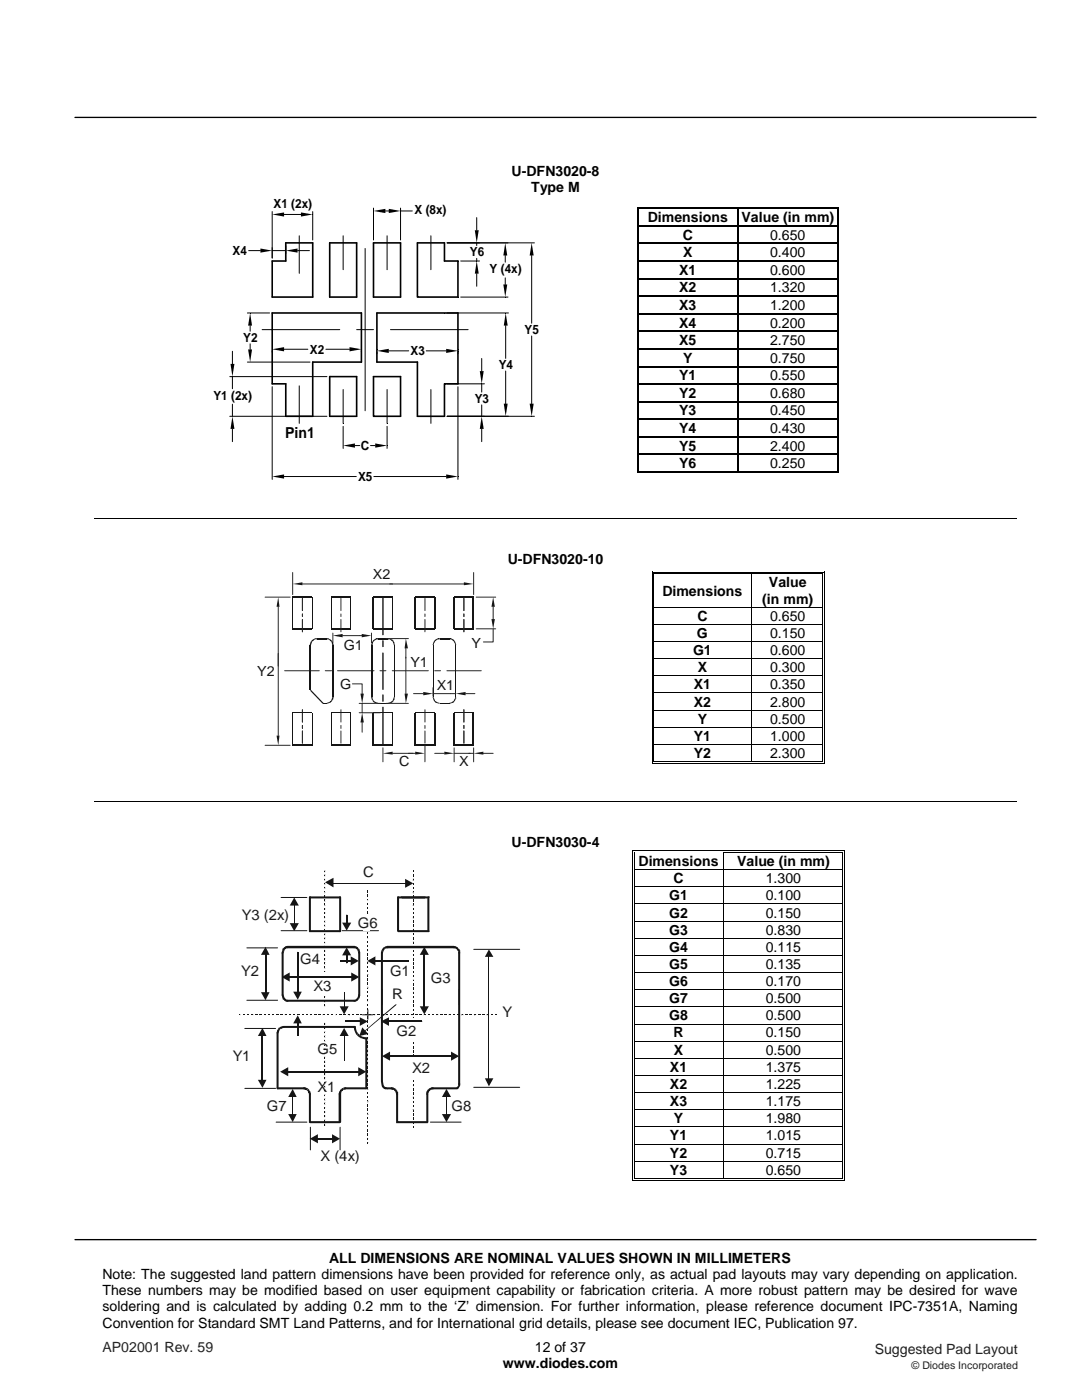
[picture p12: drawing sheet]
<svg xmlns="http://www.w3.org/2000/svg" width="216mm" height="279mm" viewBox="0 0 216 279" stroke-linecap="round" stroke-linejoin="round" font-family="sans-serif">
<defs><g id="words">
<text font-size="3" x="56.9" y="87.4">Pin1</text>
<g font-size="2.9" fill="#1f1a17">
<text x="72.5" y="175.1">C</text>
<text x="48.2" y="183.6">Y3 (2x)</text>
<text x="71.4" y="185.1">G6</text>
<text x="48.2" y="194.9">Y2</text>
<text x="59.9" y="192.4">G4</text>
<text x="62.5" y="197.8">X3</text>
<text x="77.8" y="194.8">G1</text>
<text x="86" y="196.1">G3</text>
<text x="78.2" y="199.4">R</text>
<text x="100.3" y="202.9">Y</text>
<text x="79.1" y="206.8">G2</text>
<text x="46.4" y="211.7">Y1</text>
<text x="63.3" y="210.3">G5</text>
<text x="82.3" y="214.2">X2</text>
<text x="53.3" y="221.6">G7</text>
<text x="63.3" y="217.9">X1</text>
<text x="90.1" y="221.6">G8</text>
<text x="63.9" y="231.8">X (4x)</text>
</g>
<g font-size="2.8">
<text x="102.1" y="35">U-DFN3020-8</text>
<text x="106" y="38.3">Type M</text>
<text x="129.2" y="44.3">Dimensions</text>
<text x="136.2" y="47.8">C</text>
<text x="148" y="44.3">Value (in mm)</text>
<text x="153.7" y="47.8">0.650</text>
<text x="136.3" y="51.3">X</text>
<text x="153.7" y="51.3">0.400</text>
<text x="135.5" y="54.8">X1</text>
<text x="135.5" y="58.3">X2</text>
<text x="153.7" y="54.8">0.600</text>
<text x="153.7" y="58.3">1.320</text>
<text x="135.5" y="61.8">X3</text>
<text x="135.5" y="65.4">X4</text>
<text x="153.7" y="61.8">1.200</text>
<text x="153.7" y="65.4">0.200</text>
<text x="135.5" y="68.9">X5</text>
<text x="153.7" y="68.9">2.750</text>
<text x="135.5" y="75.9">Y1</text>
<text x="136.3" y="72.4">Y</text>
<text x="153.7" y="72.4">0.750</text>
<text x="153.7" y="75.9">0.550</text>
<text x="135.5" y="79.4">Y2</text>
<text x="135.5" y="82.9">Y3</text>
<text x="153.7" y="79.4">0.680</text>
<text x="153.7" y="82.9">0.450</text>
<text x="135.5" y="86.4">Y4</text>
<text x="135.5" y="89.9">Y5</text>
<text x="153.7" y="86.4">0.430</text>
<text x="153.7" y="89.9">2.400</text>
<text x="135.5" y="93.4">Y6</text>
<text x="153.7" y="93.4">0.250</text>
<text x="101.3" y="112.6">U-DFN3020-10</text>
<text x="132.2" y="118.9">Dimensions</text>
<text x="153.4" y="117.2">Value</text>
<text x="139.1" y="123.9">C</text>
<text x="152.1" y="120.5">(in mm)</text>
<text x="153.7" y="123.9">0.650</text>
<text x="138.3" y="130.7">G1</text>
<text x="139.1" y="127.3">G</text>
<text x="153.7" y="130.7">0.600</text>
<text x="153.7" y="127.3">0.150</text>
<text x="138.5" y="137.6">X1</text>
<text x="139.2" y="134.2">X</text>
<text x="153.7" y="137.6">0.350</text>
<text x="153.7" y="134.2">0.300</text>
<text x="138.5" y="141">X2</text>
<text x="153.7" y="141">2.800</text>
<text x="138.5" y="147.8">Y1</text>
<text x="139.2" y="144.4">Y</text>
<text x="153.7" y="147.8">1.000</text>
<text x="153.7" y="144.4">0.500</text>
<text x="138.5" y="151.3">Y2</text>
<text x="153.7" y="151.3">2.300</text>
<text x="102.1" y="169.1">U-DFN3030-4</text>
<text x="127.4" y="172.8">Dimensions</text>
<text x="147.1" y="172.8">Value (in mm)</text>
<text x="133.5" y="179.7">G1</text>
<text x="134.4" y="176.3">C</text>
<text x="152.8" y="176.3">1.300</text>
<text x="152.8" y="179.7">0.100</text>
<text x="133.5" y="183.1">G2</text>
<text x="152.8" y="183.1">0.150</text>
<text x="133.5" y="186.5">G3</text>
<text x="133.5" y="189.9">G4</text>
<text x="152.8" y="186.5">0.830</text>
<text x="152.8" y="189.9">0.115</text>
<text x="133.5" y="193.4">G5</text>
<text x="133.5" y="196.8">G6</text>
<text x="152.8" y="193.4">0.135</text>
<text x="152.8" y="196.8">0.170</text>
<text x="133.5" y="200.2">G7</text>
<text x="133.5" y="203.6">G8</text>
<text x="152.8" y="200.2">0.500</text>
<text x="152.8" y="203.6">0.500</text>
<text x="134.4" y="207.1">R</text>
<text x="152.8" y="207.1">0.150</text>
<text x="133.7" y="213.9">X1</text>
<text x="134.5" y="210.5">X</text>
<text x="152.8" y="210.5">0.500</text>
<text x="152.8" y="213.9">1.375</text>
<text x="133.7" y="217.3">X2</text>
<text x="133.7" y="220.7">X3</text>
<text x="152.8" y="217.3">1.225</text>
<text x="152.8" y="220.7">1.175</text>
<text x="133.7" y="227.6">Y1</text>
<text x="134.5" y="224.2">Y</text>
<text x="152.8" y="224.2">1.980</text>
<text x="152.8" y="227.6">1.015</text>
<text x="133.7" y="231">Y2</text>
<text x="152.8" y="231">0.715</text>
<text x="133.7" y="234.4">Y3</text>
<text x="152.8" y="234.4">0.650</text>
<text x="65.7" y="252">ALL DIMENSIONS ARE NOMINAL VALUES SHOWN IN MILLIMETERS</text>
<text x="20.4" y="255.2">Note: The suggested land pattern dimensions have been provided for reference only, as actual pad layouts may vary depending on application.</text>
<text x="20.4" y="258.5">These numbers may be modified based on user equipment capability or fabrication criteria. A more robust pattern may be desired for wave</text>
<text x="20.4" y="261.7">soldering and is calculated by adding 0.2 mm to the ‘Z’ dimension. For further information, please reference document IPC-7351A, Naming</text>
<text x="20.4" y="265">Convention for Standard SMT Land Patterns, and for International grid details, please see document IEC, Publication 97.</text>
<text x="106.7" y="269.8">12 of 37</text>
<text x="100.3" y="273.1">www.diodes.com</text>
</g>
<g font-size="2.8" fill="#131516">
<text x="74.4" y="115.6">X2</text>
<text x="68.6" y="129.8">G1</text>
<text x="94.1" y="129.2">Y</text>
<text x="51.3" y="134.9">Y2</text>
<text x="67.9" y="137.5">G</text>
<text x="81.9" y="133.1">Y1</text>
<text x="87.2" y="137.8">X1</text>
<text x="79.6" y="152.9">C</text>
<text x="91.6" y="152.9">X</text>
</g>
<g font-size="2.8" fill="#231f20">
<text x="20.4" y="269.8">AP02001 Rev. 59</text>
<text x="174.5" y="270.2">Suggested Pad Layout</text>
</g>
<g font-size="2.5">
<text x="54.6" y="41.6">X1 (2x)</text>
<text x="82.7" y="42.8">X (8x)</text>
<text x="46.4" y="50.9">X4</text>
<text x="93.7" y="51.2">Y6</text>
<text x="97.7" y="54.5">Y (4x)</text>
<text x="48.5" y="68.3">Y2</text>
<text x="61.8" y="70.6">X2</text>
<text x="81.9" y="70.9">X3</text>
<text x="104.7" y="66.7">Y5</text>
<text x="99.5" y="73.7">Y4</text>
<text x="42.6" y="79.8">Y1 (2x)</text>
<text x="94.7" y="80.4">Y3</text>
<text x="72" y="89.8">C</text>
<text x="71.5" y="96">X5</text>
</g>
<text font-size="2.1" fill="#231f20" x="181.9" y="273.1">© Diodes Incorporated</text>
</g></defs>
<path d="M15 23.4h191.7M15 247.4h191.7" fill="none" stroke="#000" stroke-width=".26"/>
<g fill="#000">
<path d="M127.2 41.4l.1 .3zM127.2 41.4l.3 .1zM127.2 44.9l.1 .3zM127.2 48.5l.1 .2zM127.2 52l.1 .2zM127.2 55.5l.1 .3zM127.2 59l.1 .2zM127.4 41.6l.1 .1zM127.4 44.9l.1 .3zM127.4 48.5l.1 .2zM127.4 52l.1 .2zM127.4 55.5l.1 .3z"/>
<path d="M127.4 59l.1 .2zM147 41.7h.3zM147 41.4l.3 .1zM147 41.6l.3 .1zM147 44.9h.3v.3h-.3zM147 48.5h.3v.2h-.3zM147 52h.3v.2h-.3zM147 55.5h.3v.3h-.3zM147 59h.3v.2h-.3zM167.2 41.4l.2 .1zM167.2 41.6v.1zM167.2 44.9v.3z"/>
<path d="M167.2 48.5v.2zM167.2 52v.2zM167.2 55.5v.3zM167.2 59v.2zM167.3 41.4l.1 .3zM167.3 44.9l.1 .3zM167.3 48.5l.1 .2zM167.3 52l.1 .2zM167.3 55.5l.1 .3zM167.3 59l.1 .2zM127.2 62.5l.1 .3zM127.2 66l.1 .3z"/>
<path d="M127.2 69.5l.1 .3zM127.2 73l.1 .3zM127.2 76.5l.1 .3zM127.4 62.5l.1 .3zM127.4 66l.1 .3zM127.4 69.5l.1 .3zM127.4 73l.1 .3zM127.4 76.5l.1 .3zM147 62.5h.3v.3h-.3zM147 66h.3v.3h-.3zM147 69.5h.3v.3h-.3zM147 73h.3v.3h-.3z"/>
<path d="M147 76.5h.3v.3h-.3zM167.2 62.5v.3zM167.2 66v.3zM167.2 69.5v.3zM167.2 73v.3zM167.2 76.5v.3zM167.3 62.5l.1 .3zM167.3 66l.1 .3zM167.3 69.5l.1 .3zM167.3 73l.1 .3zM167.3 76.5l.1 .3zM127.2 80l.1 .3z"/>
<path d="M127.2 83.5l.1 .3zM127.2 87.1l.1 .2zM127.2 90.6l.1 .2zM127.2 94.3h.3zM127.4 80l.1 .3zM127.4 83.5l.1 .3zM127.4 87.1l.1 .2zM127.4 90.6l.1 .2zM127.4 94.1l.1 .1zM147 80h.3v.3h-.3zM147 83.5h.3v.3h-.3zM147 87.1h.3v.2h-.3z"/>
<path d="M147 90.6h.3v.2h-.3zM167.2 80v.3zM167.2 83.5v.3zM167.2 87.1v.2zM167.2 90.6v.2zM167.2 94.3h.2zM167.2 94.1v.1zM167.3 80l.1 .3zM167.3 83.5l.1 .3zM167.3 87.1l.1 .2zM167.3 90.6l.1 .2zM167.3 94.1l.1 .2z"/>
</g>
<g fill="none" stroke="#000" stroke-width=".2">
<path d="M127.3 41.7v3.2M127.3 45.2v3.3M127.3 48.7v3.3M127.3 52.2v3.3M127.3 55.8v3.2M127.3 59.2v3.3M127.4 41.7v3.2M127.4 45.2v3.3M127.4 48.7v3.3M127.4 52.2v3.3M127.4 55.8v3.2M127.4 59.2v3.3"/>
<path d="M127.5 41.5h19.5M127.5 41.6h19.5M147.3 41.5h19.9M147.3 41.6h19.9M167.2 41.7v3.2M167.2 45.2v3.3M167.2 48.7v3.3M167.2 52.2v3.3M167.2 55.8v3.2M167.2 59.2v3.3M167.4 41.7v3.2M167.4 45.2v3.3"/>
<path d="M167.4 48.7v3.3M167.4 52.2v3.3M167.4 55.8v3.2M167.4 59.2v3.3M127.3 62.8v3.2M127.3 66.3v3.2M127.3 69.8v3.2M127.3 73.3v3.2M127.3 76.8v3.2M127.4 62.8v3.2M127.4 66.3v3.2M127.4 69.8v3.2"/>
<path d="M127.4 73.3v3.2M127.4 76.8v3.2M167.2 62.8v3.2M167.2 66.3v3.2M167.2 69.8v3.2M167.2 73.3v3.2M167.2 76.8v3.2M167.4 62.8v3.2M167.4 66.3v3.2M167.4 69.8v3.2M167.4 73.3v3.2M167.4 76.8v3.2"/>
<path d="M127.3 80.3v3.2M127.3 83.8v3.3M127.3 87.3v3.3M127.3 90.8v3.5M127.4 80.3v3.2M127.4 83.8v3.3M127.4 87.3v3.3M127.4 90.8v3.3M127.5 94.3h39.7M127.5 94.1h19.5M147.3 94.1h19.9M167.2 80.3v3.2"/>
<path d="M167.2 83.8v3.3M167.2 87.3v3.3M167.2 90.8v3.3M167.4 80.3v3.2M167.4 83.8v3.3M167.4 87.3v3.3M167.4 90.8v3.3M18.8 103.4h184.1"/>
</g>
<g fill="none" stroke="#000" stroke-width=".25">
<path d="M127.5 45.1h19.5M127.5 48.6h19.5M127.5 52.1h19.5M127.5 55.6h19.5M127.5 59.1h19.5M147.2 41.7v3.2M147.2 45.2v3.3M147.2 48.7v3.3M147.2 52.2v3.3M147.2 55.8v3.2M147.2 59.2v3.3M147.3 45.1h19.9"/>
<path d="M147.3 48.6h19.9M147.3 52.1h19.9M147.3 55.6h19.9M147.3 59.1h19.9M127.5 62.6h19.5M127.5 66.1h19.5M127.5 69.6h19.5M127.5 73.2h19.5M127.5 76.7h19.5M147.2 62.8v3.2M147.2 66.3v3.2M147.2 69.8v3.2"/>
<path d="M147.2 73.3v3.2M147.2 76.8v3.2M147.3 62.6h19.9M147.3 66.1h19.9M147.3 69.6h19.9M147.3 73.2h19.9M147.3 76.7h19.9M127.5 80.2h19.5M127.5 83.7h19.5M127.5 87.2h19.5M127.5 90.7h19.5M147.2 80.3v3.2"/>
<path d="M147.2 83.8v3.3M147.2 87.3v3.3M147.2 90.8v3.4M147.3 80.2h19.9M147.3 83.7h19.9M147.3 87.2h19.9M147.3 90.7h19.9"/>
</g>
<g fill="#fff">
<path d="M130.6 114.6h19.4v6.5h-19.4z"/>
<path d="M131 116.2h18.4v3.3h-18.4z"/>
</g>
<path d="M130 114.1h.2v.5h-.2zM130 114.1h.6v.2h-.6zM130.4 114.4h.2v.2h-.2z" fill="#000"/>
<path d="M130.6 114.2h19.4M130.6 114.5h19.4" fill="none" stroke="#000" stroke-width=".2"/>
<path d="M130.6 114.6h19.4z" fill="#fff"/>
<path d="M150 114.6h.1zM150 114.1h.5v.2h-.5zM150 114.4h.5v.2h-.5zM164.1 114.1h.5v.2h-.5zM164.1 114.4h.2v.2h-.2zM164.4 114.1h.2v.5h-.2z" fill="#000"/>
<path d="M130.1 114.6v6.5M130.5 114.6v6.5M150.1 114.6v6.5M150.5 114.2h13.6M150.5 114.5h13.6M164.2 114.6v6.5M164.5 114.6v6.5" fill="none" stroke="#000" stroke-width=".2"/>
<g fill="#fff">
<path d="M130.6 121.3h19.4v3.2h-19.4z"/>
<path d="M131 121.3h18.4v3.2h-18.4z"/>
</g>
<g fill="#000">
<path d="M130 121.1h.2v.2h-.2zM130 124.5h.2v.2h-.2zM130 128h.2v.1h-.2zM130 131.4h.2v.2h-.2zM130 134.8h.2v.2h-.2zM130 138.2h.2v.2h-.2zM130.4 121.1h.2v.2h-.2zM130.4 124.5h.2v.2h-.2zM130.4 128h.2v.1h-.2zM130.4 131.4h.2v.2h-.2zM130.4 134.8h.2v.2h-.2zM130.4 138.2h.2v.2h-.2z"/>
<path d="M164.1 121.1h.2v.2h-.2zM164.1 124.5h.2v.2h-.2zM164.1 128h.2v.1h-.2zM164.1 131.4h.2v.2h-.2zM164.1 134.8h.2v.2h-.2zM164.1 138.2h.2v.2h-.2zM164.4 121.1h.2v.2h-.2zM164.4 124.5h.2v.2h-.2zM164.4 128h.2v.1h-.2zM164.4 131.4h.2v.2h-.2zM164.4 134.8h.2v.2h-.2zM164.4 138.2h.2v.2h-.2z"/>
</g>
<g fill="none" stroke="#000" stroke-width=".2">
<path d="M130.1 121.3v3.2M130.1 124.7v3.3M130.1 128.1v3.3M130.1 131.6v3.2M130.1 135v3.2M130.1 138.4v3.2M130.5 121.3v3.2M130.5 124.7v3.3M130.5 128.1v3.3M130.5 131.6v3.2M130.5 135v3.2M130.5 138.4v3.2"/>
<path d="M130.6 121.2h33.5M130.6 124.6h33.5M130.6 128h33.5M130.6 131.5h33.5M130.6 134.9h33.5M130.6 138.3h33.5M150.1 121.3v3.2M150.1 124.7v3.3M150.1 128.1v3.3M150.1 131.6v3.2M150.1 135v3.2M150.1 138.4v3.2"/>
<path d="M164.2 121.3v3.2M164.2 124.7v3.3M164.2 128.1v3.3M164.2 131.6v3.2M164.2 135v3.2M164.2 138.4v3.2M164.5 121.3v3.2M164.5 124.7v3.3M164.5 128.1v3.3M164.5 131.6v3.2M164.5 135v3.2M164.5 138.4v3.2"/>
</g>
<g fill="#fff">
<path d="M130.6 141.8h19.4v3.3h-19.4z"/>
<path d="M131 141.8h18.4v3.3h-18.4z"/>
</g>
<path d="M130 141.6h.2v.2h-.2zM130 145.1h.2v.1h-.2zM130.4 141.6h.2v.2h-.2zM130.4 145.1h.2v.1h-.2zM164.1 141.6h.2v.2h-.2zM164.1 145.1h.2v.1h-.2zM164.4 141.6h.2v.2h-.2zM164.4 145.1h.2v.1h-.2z" fill="#000"/>
<path d="M130.1 141.8v3.3M130.1 145.2v3.3M130.5 141.8v3.3M130.5 145.2v3.3M130.6 141.7h33.5M130.6 145.2h33.5M150.1 141.8v3.3M150.1 145.2v3.3M164.2 141.8v3.3M164.2 145.2v3.3M164.5 141.8v3.3M164.5 145.2v3.3" fill="none" stroke="#000" stroke-width=".2"/>
<g fill="#fff">
<path d="M130.6 148.7h19.4v3.2h-19.4z"/>
<path d="M131 148.7h18.4v3.2h-18.4z"/>
</g>
<path d="M130 148.5h.2v.2h-.2zM130 152.3h.6v.1h-.6zM130.4 148.5h.2v.2h-.2zM130.4 151.9h.2v.2h-.2zM150 151.9h.5v.2h-.5zM164.1 148.5h.2v.2h-.2zM164.1 152.3h.5v.1h-.5zM164.1 151.9h.2v.2h-.2zM164.4 148.5h.2v.2h-.2zM164.4 151.9h.2v.5h-.2z" fill="#000"/>
<path d="M18.8 159.9h184.1M130.1 148.7v3.7M130.5 148.7v3.2M130.6 148.6h33.5M130.6 152.4h33.5M130.6 152h19.4M150.1 148.7v3.2M150.5 152h13.6M164.2 148.7v3.2M164.5 148.7v3.2" fill="none" stroke="#000" stroke-width=".2"/>
<g fill="#fff">
<path d="M126.6 170.2h17.8v3.3h-17.8z"/>
<path d="M127.1 170.2h16.6v3.3h-16.6z"/>
</g>
<path d="M126.1 169.7h.2v.5h-.2zM126.1 169.7h.5v.2h-.5zM126.5 170.1h.1v.1h-.1z" fill="#000"/>
<path d="M126.6 169.8h17.8M126.6 170.1h17.8" fill="none" stroke="#000" stroke-width=".2"/>
<path d="M126.6 170.2h17.8z" fill="#fff"/>
<path d="M144.4 170.2h.1zM144.4 169.7h.5v.2h-.5zM144.4 170.1h.5v.1h-.5zM168 169.7h.5v.2h-.5zM168 170.1h.2v.1h-.2zM168.3 169.7h.2v.5h-.2z" fill="#000"/>
<path d="M126.2 170.2v3.3M126.6 170.2v3.3M144.4 170.2v3.3M144.9 169.8h23.1M144.9 170.1h23.1M168.1 170.2v3.3M168.4 170.2v3.3" fill="none" stroke="#000" stroke-width=".2"/>
<g fill="#fff">
<path d="M126.6 173.7h17.8v3.2h-17.8z"/>
<path d="M127.1 173.7h16.6v3.2h-16.6z"/>
<path d="M144.5 173.7h23.5v3.2h-23.5z"/>
<path d="M145.1 173.7h22.5v3.2h-22.5z"/>
</g>
<path d="M126.1 173.5h.2v.2h-.2zM126.5 173.5h.1v.2h-.1zM168 173.5h.2v.2h-.2zM168.3 173.5h.2v.2h-.2z" fill="#000"/>
<path d="M126.2 173.7v3.2M126.6 173.7v3.2M126.6 173.6h41.4M144.4 173.7v3.2M168.1 173.7v3.2M168.4 173.7v3.2" fill="none" stroke="#000" stroke-width=".2"/>
<g fill="#fff">
<path d="M126.6 177.1h17.8v3.2h-17.8z"/>
<path d="M127.1 177.1h16.6v3.2h-16.6z"/>
<path d="M144.5 177.1h23.5v3.2h-23.5z"/>
<path d="M145.1 177.1h22.5v3.2h-22.5z"/>
</g>
<path d="M126.1 176.9h.2v.2h-.2zM126.5 176.9h.1v.2h-.1zM168 176.9h.2v.2h-.2zM168.3 176.9h.2v.2h-.2z" fill="#000"/>
<path d="M126.2 177.1v3.2M126.6 177.1v3.2M126.6 177h41.4M144.4 177.1v3.2M168.1 177.1v3.2M168.4 177.1v3.2" fill="none" stroke="#000" stroke-width=".2"/>
<g fill="#fff">
<path d="M126.6 180.5h17.8v3.2h-17.8z"/>
<path d="M127.1 180.5h16.6v3.2h-16.6z"/>
<path d="M144.5 180.5h23.5v3.2h-23.5z"/>
<path d="M145.1 180.5h22.5v3.2h-22.5z"/>
</g>
<path d="M126.1 180.3h.2v.2h-.2zM126.5 180.3h.1v.2h-.1zM168 180.3h.2v.2h-.2zM168.3 180.3h.2v.2h-.2z" fill="#000"/>
<path d="M126.2 180.5v3.2M126.6 180.5v3.2M126.6 180.4h41.4M144.4 180.5v3.2M168.1 180.5v3.2M168.4 180.5v3.2" fill="none" stroke="#000" stroke-width=".2"/>
<g fill="#fff">
<path d="M126.6 183.9h17.8v3.3h-17.8z"/>
<path d="M127.1 183.9h16.6v3.3h-16.6z"/>
</g>
<g fill="#000">
<path d="M126.1 183.7h.2v.2h-.2zM126.1 187.2h.2v.1h-.2zM126.1 190.6h.2v.2h-.2zM126.1 194h.2v.2h-.2zM126.1 197.4h.2v.2h-.2zM126.5 183.7h.1v.2h-.1zM126.5 187.2h.1v.1h-.1zM126.5 190.6h.1v.2h-.1zM126.5 194h.1v.2h-.1zM126.5 197.4h.1v.2h-.1zM168 183.7h.2v.2h-.2zM168 187.2h.2v.1h-.2z"/>
<path d="M168 190.6h.2v.2h-.2zM168 194h.2v.2h-.2zM168 197.4h.2v.2h-.2zM168.3 183.7h.2v.2h-.2zM168.3 187.2h.2v.1h-.2zM168.3 190.6h.2v.2h-.2zM168.3 194h.2v.2h-.2zM168.3 197.4h.2v.2h-.2zM126.1 200.9h.2v.1h-.2zM126.1 204.3h.2v.1h-.2zM126.1 207.7h.2v.2h-.2zM126.1 211.1h.2v.2h-.2z"/>
<path d="M126.1 214.5h.2v.2h-.2zM126.1 218h.2v.1h-.2zM126.5 200.9h.1v.1h-.1zM126.5 204.3h.1v.1h-.1zM126.5 207.7h.1v.2h-.1zM126.5 211.1h.1v.2h-.1zM126.5 214.5h.1v.2h-.1zM126.5 218h.1v.1h-.1zM168 200.9h.2v.1h-.2zM168 204.3h.2v.1h-.2zM168 207.7h.2v.2h-.2zM168 211.1h.2v.2h-.2z"/>
<path d="M168 214.5h.2v.2h-.2zM168 218h.2v.1h-.2zM168.3 200.9h.2v.1h-.2zM168.3 204.3h.2v.1h-.2zM168.3 207.7h.2v.2h-.2zM168.3 211.1h.2v.2h-.2zM168.3 214.5h.2v.2h-.2zM168.3 218h.2v.1h-.2zM126.1 221.4h.2v.2h-.2zM126.1 224.8h.2v.2h-.2zM126.1 228.2h.2v.2h-.2zM126.1 231.6h.2v.2h-.2z"/>
<path d="M126.1 235.4h.5v.2h-.5zM126.5 221.4h.1v.2h-.1zM126.5 224.8h.1v.2h-.1zM126.5 228.2h.1v.2h-.1zM126.5 231.6h.1v.2h-.1zM126.5 235.1h.1v.2h-.1zM144.4 235.1h.5v.2h-.5zM168 221.4h.2v.2h-.2zM168 224.8h.2v.2h-.2zM168 228.2h.2v.2h-.2zM168 231.6h.2v.2h-.2zM168 235.4h.5v.2h-.5z"/>
<path d="M168 235.1h.2v.2h-.2zM168.3 221.4h.2v.2h-.2zM168.3 224.8h.2v.2h-.2zM168.3 228.2h.2v.2h-.2zM168.3 231.6h.2v.2h-.2zM168.3 235.1h.2v.5h-.2z"/>
</g>
<g fill="none" stroke="#000" stroke-width=".2">
<path d="M49.6 50h2.4M54.3 50h2.7M54.3 42.2v9.3M56.7 42.8h3.3M57 49.1v1.5M59.4 50h2.3M59.7 47.1v7.4M62.4 42.2v5.7M68.5 47.1v6.7M72.9 49.6v32.4M74.5 41.5v6.4M76.9 42.1h.7"/>
<path d="M77.2 47.1v6.7M79.9 41.5v6.4M79.9 42.1h2.4M86 47.1v6.7M89.2 48.5h17.4M91.9 52.1h3.8M91.9 59.3h9.5M95.1 43.4v2.6M95.1 48.5v.5M95.1 51.6v.5M95.1 54.6v2.5M100.8 51v1.3"/>
<path d="M100.8 55.5v1.3M106.1 51v13.5M45.8 75.2h19.4M46.4 70.1v2.5M46.4 75.2v2.4M49.4 72.3h12.5M49.4 62.5h4.4M49.9 65v1.1M49.9 68.6v1.1M52.3 65.8h15.5M54.3 70.1v.2M54.3 77.2v18.5"/>
<path d="M56.7 69.7h4.7M59.7 77v7.5M65 69.7h4.7M68.5 77.7v6.8M71.2 65.8h3.3M72.1 70.1v.2M75.2 70.3v.3M77.2 77.7v6.8M77.6 70h4M77.9 65.8h15.5M85 70h4M86 77.7v6.8"/>
<path d="M89.2 76.6h7.5M89.2 62.5h12.3M91.4 70.3v.3M91.4 77.2v18.5M96.1 71.5v2.6M96.1 76.6v1.7M100.9 65v6.5M100.9 74v6.6M106.1 67.1v13.5M45.8 83.1h19.4M46.4 80.7v2.4M46.4 85.6v2.5"/>
<path d="M56.7 95.1h14.4M68.5 85.1v4.4M70.8 88.9h1M73.9 88.9h1M74.6 95.1h14.4M77.2 85.1v4.4M89.2 83.1h17.4M96.1 80.8v2.3M96.1 85.6v2.5M126.2 183.9v3.3M126.2 187.3v3.3M126.2 190.8v3.2"/>
<path d="M126.2 194.2v3.2M126.2 197.6v3.3M126.6 183.9v3.3M126.6 187.3v3.3M126.6 190.8v3.2M126.6 194.2v3.2M126.6 197.6v3.3M126.6 183.8h41.4M126.6 187.3h41.4M126.6 190.7h41.4M126.6 194.1h41.4M126.6 197.5h41.4"/>
<path d="M144.4 183.9v3.3M144.4 187.3v3.3M144.4 190.8v3.2M144.4 194.2v3.2M144.4 197.6v3.3M168.1 183.9v3.3M168.1 187.3v3.3M168.1 190.8v3.2M168.1 194.2v3.2M168.1 197.6v3.3M168.4 183.9v3.3M168.4 187.3v3.3"/>
<path d="M168.4 190.8v3.2M168.4 194.2v3.2M168.4 197.6v3.3M126.2 201v3.3M126.2 204.4v3.3M126.2 207.9v3.2M126.2 211.3v3.2M126.2 214.7v3.3M126.2 218.1v3.3M126.6 201v3.3M126.6 204.4v3.3M126.6 207.9v3.2"/>
<path d="M126.6 211.3v3.2M126.6 214.7v3.3M126.6 218.1v3.3M126.6 200.9h41.4M126.6 204.4h41.4M126.6 207.8h41.4M126.6 211.2h41.4M126.6 214.6h41.4M126.6 218.1h41.4M144.4 201v3.3M144.4 204.4v3.3M144.4 207.9v3.2"/>
<path d="M144.4 211.3v3.2M144.4 214.7v3.3M144.4 218.1v3.3M168.1 201v3.3M168.1 204.4v3.3M168.1 207.9v3.2M168.1 211.3v3.2M168.1 214.7v3.3M168.1 218.1v3.3M168.4 201v3.3M168.4 204.4v3.3M168.4 207.9v3.2"/>
<path d="M168.4 211.3v3.2M168.4 214.7v3.3M168.4 218.1v3.3M126.2 221.6v3.2M126.2 225v3.2M126.2 228.4v3.2M126.2 231.8v3.8M126.6 221.6v3.2M126.6 225v3.2M126.6 228.4v3.2M126.6 231.8v3.3M126.6 221.5h41.4"/>
<path d="M126.6 224.9h41.4M126.6 228.3h41.4M126.6 231.7h41.4M126.6 235.5h41.4M126.6 235.2h17.8M144.4 221.6v3.2M144.4 225v3.2M144.4 228.4v3.2M144.4 231.8v3.3M144.9 235.2h23.1M168.1 221.6v3.2M168.1 225v3.2"/>
<path d="M168.1 228.4v3.2M168.1 231.8v3.3M168.4 221.6v3.2M168.4 225v3.2M168.4 228.4v3.2M168.4 231.8v3.3"/>
</g>
<path d="M57 48.5h5.4v10.8h-8.1v-7.2h2.7zM65.8 48.5h5.4v10.8h-5.4zM74.5 48.5h5.4v10.8h-5.4zM83.3 48.5h5.4v3.6h2.7v7.2h-8.1zM54.3 62.5h17.8v9.8h-9.7v10.8h-5.4v-6.5h-2.7zM65.8 75.2h5.4v7.9h-5.4zM74.5 75.2h5.4v7.9h-5.4zM75.2 62.5h16.2v14.1h-2.7v6.5h-5.4v-10.8h-8.1z" fill="none" stroke="#000" stroke-width=".32"/>
<g fill="#000">
<path d="M52 49.6l2.3 .4-2.3 .4zM54.3 42.8l2.4-.4v.8zM57 50l2.4-.4v.8zM60 42.4l2.4 .4-2.4 .4zM74.5 42.1l2.4-.4v.8zM77.6 41.7l2.3 .4-2.3 .4zM94.7 46h.8l-.4 2.5zM95.1 52.1l.4 2.5h-.8zM100.8 48.5l.4 2.5h-.8zM100.4 56.8h.8l-.4 2.5zM106.1 48.5l.4 2.5h-.8zM46 72.6h.8l-.4 2.6z"/>
<path d="M49.5 69.7h.8l-.4 2.6zM49.9 62.5l.4 2.5h-.8zM54.3 69.7l2.4-.4v.8zM69.7 69.3l2.4 .4-2.4 .4zM75.2 70l2.4-.4v.8zM89 69.6l2.4 .4-2.4 .4zM95.7 74.1h.8l-.4 2.5zM100.9 62.5l.4 2.5h-.8zM46.4 83.1l.4 2.5h-.8zM54.3 95.1l2.4-.4v.8zM68.5 88.9l2.3-.4v.8zM74.9 88.5l2.3 .4-2.3 .4z"/>
<path d="M89 94.7l2.4 .4-2.4 .4zM96.1 83.1l.4 2.5h-.8zM100.5 80.6h.8l-.4 2.5zM105.7 80.6h.8l-.4 2.5z"/>
</g>
<g fill="none" stroke="#23282b" stroke-width=".2">
<path d="M76.4 119.2v7.5M56.8 133.9h6.9M64.9 133.9h1.3M67.4 133.9h7.2M75.8 133.9h1.2M76.4 127.9v1.2M76.4 130.3v7.3M76.4 138.7v1.3M78.3 133.9h7.2M86.7 133.9h1.2M89.2 133.9h6.8M60.3 141.6v2.5"/>
<path d="M60.3 144.8v.6M60.3 145.9v2.4M68 141.6v2.5M68 144.8v.6M68 145.9v2.4M76.4 141.1v7.6"/>
</g>
<g fill="#131516">
<path d="M75.8 127.4h1.2v.2h-1.2z"/>
<path d="M75.8 140.3h1.2v.2h-1.2z"/>
</g>
<path d="M66.5 128.8v10.3M74.2 128.8v10.3" fill="none" stroke="#131516" stroke-width=".25"/>
<g fill="#131516">
<path d="M75.5 140.3h1.9v.2h-1.9z"/>
<path d="M74 139.1l.3-.1 .1 .4h-.3zM74.1 139.4l.3 .1-.2 .1zM74.2 139.6l.2-.1 .1 .3-.1 .1zM74.4 140l.1-.2 .2 .2-.2 .1zM74.5 140.1l.1-.1v.2zM74.7 140l.3 .1-.2 .2-.2-.1zM74.9 140.2l-.1 .1zM74.9 140.1l.3 .1-.1 .2-.2-.1zM75.2 140.2l.3 .1-.1 .2-.3-.1z"/>
<path d="M77.3 140.3l.4-.1v.2l-.3 .1zM77.7 140.2l.2-.1 .1 .2-.3 .1zM77.9 140.1l.2-.1 .2 .2-.3 .1zM78.2 140l.1 .2zM78.1 140l.3-.2 .1 .2-.2 .1zM78.4 139.9l.1 .1zM78.4 139.5l.3 .1-.2 .3-.1-.1zM78.5 139.6h.2zM78.5 139.4h.2v.2l-.3-.1zM78.6 139l.2 .1-.1 .3h-.2z"/>
</g>
<path d="M78.7 128.8v10.3M86.4 128.8v10.3" fill="none" stroke="#131516" stroke-width=".2"/>
<g fill="#131516">
<path d="M75.5 127.4h1.9v.2h-1.9z"/>
<path d="M88 127.4h1.3v.2h-1.3z"/>
<path d="M88 140.3h1.3v.2h-1.3z"/>
<path d="M87.8 140.3h1.9v.2h-1.9z"/>
<path d="M78.5 128.5h.2l.1 .2-.2 .1zM78.4 128.2h.3v.3h-.2zM78.6 128.1l.1 .1h-.2zM78.4 128h.1l.1 .1-.2 .2zM78.5 127.9l-.1 .1zM78.1 127.9l.2-.2 .2 .2-.1 .1zM78.2 127.8l.1-.1zM78 127.5l.3 .2-.2 .2-.2-.2zM77.8 127.4l.2 .1-.1 .2-.2-.2zM77.4 127.4h.3v.2h-.3z"/>
<path d="M75.1 127.4h.4v.2h-.4zM74.8 127.5l.3-.1 .1 .1-.2 .2zM74.8 127.5l.1 .1zM74.6 127.7l.2-.2 .2 .2-.3 .2zM74.5 127.7l.1 .1zM74.5 127.7l.2 .2-.2 .1-.1-.1zM74.4 127.9l.1 .1zM74.4 128h.1l-.1 .3-.2-.2zM74.2 128.1l.1 .1zM74.2 128.2h.2v.3h-.3zM74.1 128.5h.3l-.1 .3-.3-.1z"/>
<path d="M86.3 139.1l.2-.1 .1 .4h-.2zM86.4 139.4l.3 .1-.2 .1zM86.5 139.6l.2-.1 .1 .3-.2 .1zM86.6 139.9h.1zM86.7 139.8l.3 .2-.2 .1-.1-.1zM86.8 140.1l.1-.1zM87 140l.2 .1-.1 .2-.3-.1zM87.1 140.3l.1-.1zM87.2 140.1l.2 .1v.2l-.3-.1zM87.4 140.2l.4 .1-.1 .2-.3-.1z"/>
<path d="M89.6 140.3l.3-.1v.2l-.2 .1zM89.9 140.2l.3-.1 .1 .2-.4 .1zM90.2 140.2l.1 .1zM90.2 140.1l.2-.1 .1 .2-.2 .1zM90.4 140l.1 .2zM90.4 140l.2-.2 .1 .2-.2 .1zM90.6 139.9h.2zM90.7 139.5l.2 .1-.1 .3-.3-.1zM90.8 139.4h.2l-.1 .2-.2-.1zM90.9 139l.1 .1v.3h-.2z"/>
</g>
<path d="M91 128.8v10.3" fill="none" stroke="#131516" stroke-width=".2"/>
<g fill="#131516">
<path d="M87.8 127.4h1.9v.2h-1.9z"/>
<path d="M63.6 127.4h1.2v.2h-1.2z"/>
<path d="M64.5 140.3h.3v.2h-.3z"/>
<path d="M90.8 128.5h.2v.2l-.1 .1zM90.7 128.2h.2l.1 .3h-.2zM90.9 128.1l-.1 .1zM90.5 128h.2l.2 .1-.2 .2zM90.6 128l.1-.1zM90.4 127.9l.1-.2 .2 .2-.1 .1zM90.4 127.8l.1-.1zM90.3 127.5l.2 .2-.1 .2-.2-.2zM90.3 127.5l-.1 .1zM89.9 127.4l.4 .1-.1 .2-.3-.2zM89.7 127.4h.2v.2h-.2z"/>
<path d="M87.4 127.4h.4v.2h-.4zM87.1 127.5l.3-.1 .1 .1-.3 .2zM87.1 127.5l.1 .1zM86.8 127.7l.3-.2 .1 .2-.2 .2zM86.8 127.7l.1 .1zM86.8 127.7l.2 .2-.3 .1v-.1zM86.7 127.9v.1zM86.7 128h.1l-.1 .3-.2-.2zM86.5 128.1l.1 .1zM86.5 128.2h.2l-.1 .3h-.2zM86.4 128.5h.2l-.1 .3-.2-.1z"/>
</g>
<path d="M61.9 128.8v9" fill="none" stroke="#131516" stroke-width=".25"/>
<g fill="#131516">
<path d="M61.9 137.8l.1-.1 2.6 2.6-.2 .2z"/>
<path d="M64.5 140.3h.7v.2h-.7z"/>
<path d="M63.2 127.4h2v.2h-2z"/>
<path d="M65.2 140.3l.2-.1 .1 .2-.3 .1zM65.4 140.2l.3-.1v.2l-.2 .1zM65.7 140.2l.1 .1zM65.7 140.1l.2-.1 .1 .2-.2 .1zM65.9 140l.1 .2zM65.8 140l.3-.2 .2 .2-.3 .1zM66.2 139.9l.1 .1zM66.2 139.5l.2 .1-.1 .3-.2-.1zM66.3 139.4h.2l-.1 .2-.2-.1zM66.3 139.4h.2zM66.3 139l.3 .1-.1 .3h-.2z"/>
<path d="M66.3 128.5h.2l.1 .2-.3 .1zM66.2 128.2h.2l.1 .3h-.2zM66.4 128.1l-.1 .1zM66.1 128h.2l.1 .1-.1 .2zM66.3 127.9l-.1 .1zM65.8 127.9l.2-.2 .3 .2-.2 .1zM65.9 127.8l.1-.1zM65.8 127.5l.2 .2-.1 .2-.2-.2zM65.5 127.4l.2 .1v.2l-.3-.2zM65.2 127.4h.2v.2h-.2z"/>
<path d="M63 127.4h.2v.2h-.2zM62.9 127.4h.1zM62.6 127.5l.3-.1 .1 .1-.3 .2zM62.5 127.5l.1 .1zM62.4 127.7l.1-.2 .2 .2-.2 .2zM62.4 127.7l.1 .1zM62.1 127.9l.3-.2 .1 .2-.2 .1zM62.1 127.9l.1 .1zM62.1 128h.2l-.2 .3-.1-.2zM62 128.1v.1zM62 128.2h.2l-.1 .3h-.2zM61.9 128.5h.2l-.1 .3-.2-.1z"/>
</g>
<g fill="none" stroke="#131516" stroke-width=".25">
<path d="M58.4 119.1h3.9M66.1 119.1h3.9M74.5 119.2v6.3M74.5 119.1h3.9M82.8 119.1h3.9M82.9 119.2v6.3M86.8 119.2v6.3M90.6 119.2v6.3M90.6 119.1h3.9M94.5 119.2v6.3M58.4 125.5h3.9M66.1 125.5h3.9"/>
<path d="M74.5 125.5h3.9M82.8 125.5h3.9M90.6 125.5h3.9M58.4 148.7h3.9M66.1 148.7h3.9M74.5 142.2v6.5M74.5 148.7h3.9M82.8 148.7h3.9M82.9 142.2v6.5M86.8 142.2v6.5M90.6 142.2v6.5M90.6 148.7h3.9"/>
<path d="M94.5 142.2v6.5"/>
</g>
<path d="M58.4 119.2v6.3M62.3 119.2v6.3M66.1 119.2v6.3M70 119.2v6.3M78.4 119.2v6.3M58.4 148.7v-6.5h3.9v6.5M66.1 148.7v-6.5h3.9v6.5M74.5 142.2h3.9v6.5M82.8 142.2h3.9M90.6 142.2h3.9" fill="none" stroke="#131516" stroke-width=".2"/>
<g fill="none" stroke="#23282b" stroke-width=".2">
<path d="M58.4 114.3v4.4M60.3 119.4v2.5M60.3 116.5h32.3M68 119.4v2.5M84.8 119.4v2.5M92.6 119.4v2.5M94.5 114.3v4.4M60.3 122.5v.5M60.3 123.6v2.5M68 122.5v.5M68 123.6v2.5M84.8 122.5v.5"/>
<path d="M84.8 123.6v2.5M92.6 122.5v.5M92.6 123.6v2.5M84.8 141.6v2.5M84.8 144.8v.6M84.8 145.9v2.4M92.6 141.6v2.5M92.6 144.8v.6M92.6 145.9v2.4"/>
</g>
<g fill="#131516">
<path d="M58.4 116.5l1.9-.3v.6z"/>
<path d="M92.6 116.2l1.9 .3-1.9 .3z"/>
</g>
<path d="M52.9 119.2h5M55.5 121.1v25.7M52.9 148.7h5" fill="none" stroke="#23282b" stroke-width=".2"/>
<g fill="#131516">
<path d="M55.5 119.2l.3 1.9h-.6z"/>
<path d="M55.2 146.8h.6l-.3 1.9z"/>
</g>
<path d="M76.4 149.2v2.8M78.4 150.3h4.4M84.8 148.8v3.2" fill="none" stroke="#23282b" stroke-width=".2"/>
<g fill="#131516">
<path d="M76.4 150.3l2-.3v.6z"/>
<path d="M82.8 150l2 .3-2 .3z"/>
</g>
<path d="M86.7 150.3h2M90.6 149.2v2.8M90.6 150.3h3.9M94.5 149.2v2.8M96.5 150.3h1.9" fill="none" stroke="#23282b" stroke-width=".2"/>
<g fill="#131516">
<path d="M88.7 150l1.9 .3-1.9 .3z"/>
<path d="M94.5 150.3l2-.3v.6z"/>
</g>
<path d="M95 119.2h3.9M95 125.5h3.9M98.4 121.1v2.4M98.4 125.5v2.6h-1.9" fill="none" stroke="#23282b" stroke-width=".2"/>
<g fill="#131516">
<path d="M98.4 119.2l.3 1.9h-.6z"/>
<path d="M98.1 123.5h.6l-.3 2z"/>
</g>
<path d="M82.5 138.4h2M86.4 137.2v1.7M86.4 138.4h4.6M92.9 138.4h1.9" fill="none" stroke="#23282b" stroke-width=".2"/>
<g fill="#131516">
<path d="M84.5 138.1l1.9 .3-1.9 .4z"/>
<path d="M91 138.4l1.9-.3v.7z"/>
</g>
<path d="M77 127.4h4.5M81 129.4v9M77 140.4h4.5" fill="none" stroke="#23282b" stroke-width=".2"/>
<g fill="#131516">
<path d="M81 127.4l.4 2h-.7z"/>
<path d="M80.7 138.4h.7l-.4 2z"/>
</g>
<path d="M70.3 136.5h2v1.9M71.7 142.2h4.2M71.7 140.4h4.2M72.3 140.4v1.8M72.3 144.2v1.9" fill="none" stroke="#23282b" stroke-width=".2"/>
<g fill="#131516">
<path d="M72.3 142.2l.3 2h-.7z"/>
<path d="M71.9 138.4h.7l-.3 2z"/>
</g>
<path d="M66.4 126.3v2M68.4 126.9h3.8M74.1 126.3v2" fill="none" stroke="#23282b" stroke-width=".2"/>
<g fill="#131516">
<path d="M66.4 126.9l2-.4v.7z"/>
<path d="M72.2 126.5l1.9 .4-1.9 .3z"/>
</g>
<g fill="#131516">
<path d="M80 178.9h.2v.4l-.2-.1zM80.2 178.9h4.6v.4h-4.6zM84.8 178.9l.2 .2-.2 .2z"/>
<path d="M85.3 185.8h.4v.1l-.2 .1zM85.3 179.1h.4v6.7h-.4zM85.4 178.9h.3v.2h-.4z"/>
<path d="M85.5 185.6l.2 .1v.2l-.2 .1zM79.4 185.6h6.1v.4h-6.1zM79.2 185.8h.2v.2zM79.2 179.1h.4v6.7h-.4zM79.3 178.9h.3v.2h-.4z"/>
<path d="M85.5 178.9h.2v.3l-.2 .1zM79.4 178.9h6.1v.4h-6.1zM79.3 178.9h.1v.4l-.2-.2z"/>
<path d="M67.7 185.8h.4l-.2 .2zM67.7 179.1h.4v6.7h-.4zM67.7 178.9h.3l.1 .2h-.4z"/>
<path d="M67.9 185.6l.2 .2-.2 .2zM61.8 185.6h6.1v.4h-6.1zM61.6 185.8h.2v.2zM61.6 179.1h.4v6.7h-.4zM61.7 178.9h.3v.2h-.4z"/>
</g>
<path d="M62.6 179.1h4.5" fill="none" stroke="#131516" stroke-width=".2"/>
<g fill="#131516">
<path d="M66.3 176.2l.1 .2z"/>
<path d="M67.9 178.9l.2 .2-.2 .2zM61.8 178.9h6.1v.4h-6.1zM61.7 178.9h.1v.4l-.2-.2z"/>
<path d="M71.5 198.6h.4l-.2 .2zM71.5 190.2h.4v8.4h-.4zM71.5 190h.3l.1 .2h-.4z"/>
<path d="M70.7 199.5l.2 .2-.1 .2h-.1zM57.4 199.5h13.3v.4h-13.3zM57.2 199.6l.2-.1v.4h-.2z"/>
<path d="M70.7 188.8l.2 .2-.2 .3zM57.4 188.8h13.3v.5h-13.3zM57.2 188.8h.2v.5l-.2-.1z"/>
<path d="M70.5 189l.2-.2v.5l-.2-.1zM70.7 188.8h.3v.5h-.3zM71 188.8v.3zM71.1 188.8l.3 .3-.2 .3-.3-.1zM71.4 189.1l-.1 .2zM71.1 189.4l.3-.3 .2 .3-.3 .2zM71.6 189.4h.1l-.2 .1zM71.3 189.6l.4-.2 .1 .3-.4 .2zM71.6 189.8l.2-.1zM71.4 189.9l.4-.1 .1 .3-.4 .1zM71.5 190.2l.4-.1-.2 .3z"/>
<path d="M56.2 198.6h.4v.1l-.2 .1zM56.2 190.2h.4v8.4h-.4zM56.3 190h.3v.2h-.4z"/>
<path d="M71.5 198.4l.4 .2h-.4zM71.5 198.6h.4l-.1 .4-.4-.1zM71.6 198.9l.2 .1zM71.4 198.9l.4 .1-.1 .3-.4-.1zM71.5 199.3h.2l-.1 .1zM71.3 199.1l.3 .3-.2 .2-.3-.2zM71.3 199.5l.1 .2zM70.9 199.5l.3-.2 .2 .4-.3 .1zM71 199.7l.1 .2zM70.7 199.5h.3v.4h-.3zM70.5 199.6l.2-.1v.4z"/>
<path d="M57.4 199.5l.2 .2-.1 .2h-.2zM57.1 199.5h.3l-.1 .4h-.3zM57 199.8l.1-.1-.1 .2zM56.9 199.3l.3 .2-.2 .3-.3-.1zM56.8 199.5l-.1 .2zM56.4 199.4l.4-.3 .2 .3-.3 .2zM56.4 199.3h.2l-.2 .1zM56.3 199l.4-.1 .1 .3-.4 .1zM56.3 199l.2-.1zM56.2 198.6h.4l.1 .3-.4 .1zM56.2 198.5l.3-.1 .1 .2h-.4z"/>
<path d="M56.2 190.1l.4 .1-.2 .2-.2-.1zM56.3 189.8l.4 .1-.1 .3-.4-.1zM56.3 189.7l.2 .1zM56.4 189.4l.4 .2-.1 .3-.4-.2zM56.4 189.4l.2 .1zM56.4 189.4l.3-.3 .3 .3-.2 .2zM56.7 189.1l.1 .2zM56.7 189.1l.3-.3 .2 .5-.3 .1zM57 188.8l.1 .3zM57 188.8h.3l.1 .5h-.3zM57.3 188.8l.3 .2-.2 .3z"/>
<path d="M61.6 218.2l.2-.1 .2 .2h-.4zM61.6 218.3h.4v5.6h-.4zM61.6 223.9h.2v.3zM61.8 223.8h6v.4h-6zM67.8 223.8h.2v.2l-.2 .2z"/>
<path d="M67.6 218.3l.2-.2 .3 .2zM67.6 218.3h.5v5.6h-.5zM67.6 223.9h.5l-.3 .3z"/>
<path d="M68.8 217h.2v.4l-.2-.1zM69 217h4.1v.4h-4.1zM73.1 217l.2 .2-.2 .2z"/>
<path d="M67.6 218.3h.5l-.1 .2zM67.7 217.9l.4 .1v.3h-.5zM67.7 217.9l.2 .1zM67.9 217.6l.3 .1-.1 .4-.4-.2zM67.9 217.5l.2 .1zM67.9 217.5l.3-.2 .3 .3-.3 .2zM68.2 217.2l.1 .2zM68.2 217.2l.3-.1 .2 .3-.3 .2zM68.5 217.1l.1-.1v.2zM68.6 217h.3l.1 .4-.3 .1zM68.9 217h.2l.1 .2-.2 .2z"/>
<path d="M60.5 217h.2l-.1 .4-.2-.2zM60.7 217h.3v.5l-.4-.1zM61 217l.1 .1-.1 .1zM61.1 217.1l.3 .1-.2 .4-.3-.2zM61.4 217.2l.1 .1-.2 .1zM61.5 217.3l.2 .2-.3 .3-.2-.2zM61.7 217.5l-.1 .1zM61.4 217.7l.3-.1 .2 .3-.4 .2zM61.7 218l.2-.1zM61.5 218l.4-.1 .1 .4h-.4zM61.6 218.3h.4l-.2 .2z"/>
<path d="M55.3 217h.1v.4l-.2-.2zM55.4 217h5.3v.4h-5.3zM60.7 217l.2 .2-.2 .2z"/>
<path d="M72.9 217.2h.4l-.2 .2zM72.9 207.3h.4v9.9h-.4zM72.9 207.1h.3l.1 .2h-.4z"/>
<path d="M70.8 204.7l.2 .2v.2h-.2zM56.6 204.7h14.2v.4h-14.2zM56.3 204.9l.3-.2v.4h-.2z"/>
<path d="M55.3 206l.1-.2 .2 .2v.1h-.4zM55.2 206.1h.4v11.1h-.4zM55.2 217.2h.4v.1l-.2 .1z"/>
<path d="M55.2 206.1h.4l-.2 .3zM55.3 205.7h.4l-.1 .4h-.4zM55.3 205.7h.2zM55.5 205.3l.3 .2-.1 .3-.4-.1zM55.5 205.3l.1 .1zM55.7 205l.3 .3-.2 .2-.3-.2zM55.7 205l.2 .1zM55.8 205l.3-.1 .2 .4h-.3zM56.1 204.9l.1 .1zM56.2 204.9l.3-.2 .1 .4-.4 .2zM56.5 204.7l.3 .2-.1 .2z"/>
<path d="M73.1 207.1l.2 .2-.3 .2zM72.6 206.9l.5 .2-.1 .4-.5-.2zM72.6 207.2l-.1 .1zM72.2 206.9h.4l-.1 .4-.5-.1zM72.1 206.9l-.1 .3zM71.8 206.5l.4 .4-.2 .3-.4-.3zM71.5 206.9l.2-.1-.1 .1zM71.2 206.5l.3-.3 .3 .3-.3 .4zM71.1 206.5l.2-.1-.1 .1zM70.9 206.1l.3-.3 .3 .4-.4 .3zM71 206l-.1 .1zM70.7 205.5l.4-.1 .1 .4-.3 .3zM70.7 205.5l.2-.1zM70.6 205l.4-.1 .1 .5-.4 .1zM70.7 204.9l.1-.2 .2 .2-.4 .1z"/>
</g>
<path d="M64.5 176.3l2-1.1v1.9l-1.6-1 1.6-.9z" fill-rule="evenodd" fill="#131516"/>
<path d="M66.4 176.3h14.8" fill="none" stroke="#131516" stroke-width=".2"/>
<path d="M80.8 175.4l1.7 .9-1.7 .9v-1.8l1.7 .9z" fill-rule="evenodd" fill="#131516"/>
<g fill="#131516">
<path d="M81.2 176.2v.2z"/>
<path d="M78.1 217l.2 .2-.2 .2zM77.3 217h.8v.4h-.8zM77.3 217.2v.2zM76.2 216.9l.4-.2 .2 .2 .5 .1v.4l-.7-.1zM76 215.8h.4l.2 .9-.4 .2zM76.1 215.6h.3v.2h-.4z"/>
<path d="M85.1 218.2l.2-.1 .2 .2h-.4zM85.1 218.3h.4v5.6h-.4zM85.1 223.9h.4l-.2 .3z"/>
<path d="M79 218.3l.2-.2 .2 .2zM79 218.3h.4v5.6h-.4zM79 223.9h.2v.3h-.2zM79.2 223.8h6.1v.4h-6.1zM85.3 223.8l.2 .1-.2 .3z"/>
<path d="M85.1 218.3h.4l-.1 .2h-.2zM85.1 217.9l.4 .1v.3h-.4zM85.1 217.9l.2 .1zM85.3 217.6l.4 .1-.2 .4-.4-.2zM85.3 217.5l.2 .1zM85.3 217.5l.3-.2 .3 .3-.3 .2zM85.6 217.2l.1 .2zM85.6 217.2l.4-.1 .1 .3-.3 .2zM86 217v.2zM86 217h.4v.4l-.3 .1zM86.4 217l.2 .2-.2 .2z"/>
<path d="M78 217h.1l-.1 .4zM78.1 217h.4l-.1 .5-.4-.1zM78.5 217l-.1 .2zM78.5 217.1l.3 .1-.1 .4-.4-.2zM78.8 217.2l.1 .1-.2 .1zM78.9 217.3l.2 .2-.3 .3-.2-.2zM79.1 217.5l.1 .1h-.2zM78.8 217.7l.4-.1 .1 .3-.3 .2zM79.1 218l.3-.1zM78.9 218l.5-.1v.4h-.4zM79 218.3h.4v.1l-.3 .1z"/>
<path d="M91.5 216.2l.1-.1 .2 .2h-.4zM91.4 216.3h.4v.3l-.4-.1zM91.4 216.5l.4 .2-.1 .1-.3-.1zM91.4 216.7l.3 .2-.1 .1-.3-.2zM91 217l.3-.2 .3 .2a.49 .49 0 0 1-.6 .4zM86.4 217h4.6v.4h-4.6zM86.2 217h.2v.4l-.2-.1z"/>
<path d="M77.2 188.8h.1v.5l-.2-.3zM77.3 188.8h13.2v.5h-13.2zM90.5 188.8l.2 .2-.2 .3z"/>
<path d="M76 215.8h.4v.1l-.2 .1zM76 190.2h.4v25.6h-.4zM76.1 190h.3v.2h-.4z"/>
<path d="M76 190.1l.4 .1-.2 .2zM76.1 189.8l.4 .1-.1 .3-.4-.1zM76.1 189.7l.2 .1zM76.3 189.4l.3 .2-.1 .3-.4-.2zM76.3 189.4l.1 .1zM76.5 189.1l.3 .3-.2 .3-.3-.3zM76.5 189.1l.2 .2zM76.6 189.1l.3-.3 .2 .5-.3 .1zM76.9 188.8l.1 .3zM77 188.8h.3l.1 .5h-.4zM77.3 188.8h.2l-.1 .5z"/>
<path d="M91.5 190h.3v.2h-.4zM91.4 190.2h.4v26.1h-.4zM91.4 216.3h.4v.2h-.3z"/>
<path d="M90.3 189l.2-.2v.5l-.2-.1zM90.5 188.8h.4l-.1 .5h-.3zM90.9 188.8l-.1 .3zM90.9 188.8l.4 .3-.2 .3-.4-.1zM91.3 189.1l-.1 .2zM91.3 189.1l.2 .3-.2 .3-.3-.3zM91.5 189.4h.1l-.2 .1zM91.2 189.6l.4-.2 .2 .3-.4 .2zM91.6 189.8l.2-.1zM91.4 189.9l.4-.1v.3l-.4 .1zM91.4 190.2l.4-.1v.2l-.2 .1z"/>
</g>
<path d="M76.2 197.5v3M83.2 189h3.2M91.6 197.5v3M86 217.2h2.1" fill="none" stroke="#131516" stroke-width=".2"/>
<path d="M97.6 189.5l.8 1.5h-1.6l.8-1.5 .8 1.5z" fill-rule="evenodd" fill="#131516"/>
<path d="M97.5 190.8l.1-.1z" fill="#131516"/>
<path d="M97.5 190.8v24.7" fill="none" stroke="#131516" stroke-width=".2"/>
<g fill="#131516">
<path d="M96.8 215.2h1.6l-.8 1.6 .8-1.6-.8 1.6z" fill-rule="evenodd"/>
<path d="M55.9 213.9l1.6-.9v1.8l-1.6-.9 1.6-.9z" fill-rule="evenodd"/>
</g>
<g fill="#131516">
<path d="M97.5 215.5h.1v.1z"/>
<path d="M73.3 177.7l.2 .1z"/>
<path d="M73.3 177.8h.2v.2h-.2z"/>
<path d="M73.3 178l.2 .1z"/>
<path d="M73.3 178.5l.2 .1z"/>
<path d="M73.3 178.6h.2v.2h-.2z"/>
<path d="M73.3 178.8l.2 .1z"/>
<path d="M73.3 179.4l.2 .1z"/>
<path d="M73.3 179.5h.2v.2h-.2z"/>
<path d="M73.3 179.7h.2l-.1 .1z"/>
<path d="M73.3 180.2l.2 .1z"/>
<path d="M73.3 180.3h.2v.2h-.2z"/>
<path d="M73.3 180.5l.2 .1z"/>
<path d="M73.3 181l.2 .1z"/>
<path d="M73.3 181.1h.2v.2h-.2z"/>
<path d="M73.3 181.3l.2 .1z"/>
<path d="M73.3 181.9l.2 .1z"/>
<path d="M73.3 182h.2v.2h-.2z"/>
<path d="M73.3 182.2h.2l-.1 .1z"/>
<path d="M73.3 182.7l.2 .1z"/>
<path d="M73.3 182.8h.2v.2h-.2z"/>
<path d="M73.3 183l.2 .1z"/>
<path d="M73.3 183.5l.2 .1z"/>
<path d="M73.3 183.6h.2v.2h-.2z"/>
<path d="M73.3 183.8l.2 .1z"/>
<path d="M73.3 184.4l.2 .1z"/>
<path d="M73.3 184.5h.2v.2h-.2z"/>
<path d="M73.3 184.7h.2z"/>
<path d="M73.3 185.2l.2 .1z"/>
<path d="M73.3 185.3h.2v.2h-.2z"/>
<path d="M73.3 185.5l.2 .1z"/>
<path d="M73.3 186l.2 .1z"/>
<path d="M73.3 186.1h.2v.3h-.2z"/>
<path d="M73.3 186.4h.2z"/>
<path d="M73.3 186.9l.2 .1z"/>
<path d="M73.3 187h.2v.2h-.2z"/>
<path d="M73.3 187.2h.2l-.1 .1z"/>
<path d="M73.3 187.7l.2 .2z"/>
<path d="M73.3 187.9h.2v.1h-.2z"/>
<path d="M73.3 188l.2 .2z"/>
<path d="M73.3 188.6l.2 .1z"/>
<path d="M73.3 188.7h.2v.1h-.2z"/>
<path d="M73.3 188.8l.2 .2z"/>
<path d="M73.3 189.5l.2 .1z"/>
<path d="M73.3 189.6h.2v.2h-.2z"/>
<path d="M73.3 189.8h.2l-.1 .1z"/>
<path d="M73.3 190.3l.2 .1z"/>
<path d="M73.3 190.4h.2v.2h-.2z"/>
<path d="M73.3 190.6l.2 .1z"/>
<path d="M73.3 191.1l.2 .1z"/>
<path d="M73.3 191.2h.2v.2h-.2z"/>
<path d="M73.3 191.4l.2 .1z"/>
<path d="M73.3 192l.1-.1 .1 .2z"/>
<path d="M73.3 192.1h.2v.2h-.2z"/>
<path d="M73.3 192.3h.2l-.1 .1z"/>
<path d="M73.3 192.8l.2 .1z"/>
<path d="M73.3 192.9h.2v.2h-.2z"/>
<path d="M73.3 193.1l.2 .1z"/>
<path d="M73.3 193.6l.2 .1z"/>
<path d="M73.3 193.7h.2v.2h-.2z"/>
<path d="M73.3 193.9l.2 .1z"/>
<path d="M73.3 194.5l.1-.1 .1 .2z"/>
<path d="M73.3 194.6h.2v.2h-.2z"/>
<path d="M73.3 194.8h.2z"/>
<path d="M73.3 195.3l.2 .1z"/>
<path d="M73.3 195.4h.2v.2h-.2z"/>
<path d="M73.3 195.6l.2 .1z"/>
<path d="M73.3 196.1l.2 .1z"/>
<path d="M73.3 196.2h.2v.2h-.2z"/>
<path d="M73.3 196.4l.2 .1z"/>
<path d="M73.3 197l.1-.1 .1 .2z"/>
<path d="M73.3 197.1h.2v.2h-.2z"/>
<path d="M73.3 197.3h.2l-.1 .1z"/>
<path d="M73.3 197.8l.2 .1z"/>
<path d="M73.3 197.9h.2v.2h-.2z"/>
<path d="M73.3 198.1l.2 .1z"/>
<path d="M73.3 198.6l.2 .1z"/>
<path d="M73.3 198.7h.2v.2h-.2z"/>
<path d="M73.3 198.9l.2 .1z"/>
<path d="M73.3 199.5l.1-.1 .1 .1z"/>
<path d="M73.3 199.5h.2v.3h-.2z"/>
<path d="M73.3 199.8h.2l-.1 .1z"/>
<path d="M73.3 200.3l.2 .1z"/>
<path d="M73.3 200.4h.2v.2h-.2z"/>
<path d="M73.3 200.6l.2 .1z"/>
<path d="M73.3 201.1l.2 .1z"/>
<path d="M73.3 201.2h.2v.2h-.2z"/>
<path d="M73.3 201.4l.2 .1z"/>
<path d="M73.3 202l.1-.1 .1 .1z"/>
<path d="M73.3 202h.2v.3h-.2z"/>
<path d="M73.3 202.3h.2l-.1 .1z"/>
<path d="M73.3 202.8l.2 .1z"/>
<path d="M73.3 202.9h.2v.2h-.2z"/>
<path d="M73.3 203.1l.2 .1z"/>
<path d="M73.3 203.6l.2 .1z"/>
<path d="M73.3 203.7h.2v.2h-.2z"/>
<path d="M73.3 203.9l.2 .1z"/>
<path d="M73.3 204.5h.2z"/>
<path d="M73.3 204.5h.2v.4h-.2z"/>
<path d="M73.3 204.9h.2z"/>
<path d="M73.3 205.3l.2 .1z"/>
<path d="M73.3 205.4h.2v.3h-.2z"/>
<path d="M73.3 205.7h.2z"/>
<path d="M73.3 206.1l.2 .1z"/>
<path d="M73.3 206.2h.2v.3h-.2z"/>
<path d="M73.3 206.5h.2z"/>
<path d="M73.3 207.1l.1-.2 .1 .2z"/>
<path d="M73.3 207.1h.2v.2h-.2z"/>
<path d="M73.3 207.3h.2l-.1 .2z"/>
<path d="M73.3 207.9l.2 .1z"/>
<path d="M73.3 208h.2v.2h-.2z"/>
<path d="M73.3 208.2l.2 .1z"/>
<path d="M73.3 208.7l.2 .1z"/>
<path d="M73.3 208.8h.2v.2h-.2z"/>
<path d="M73.3 209l.2 .1z"/>
<path d="M73.3 209.6l.1-.1 .1 .1z"/>
<path d="M73.3 209.6h.2v.3h-.2z"/>
<path d="M73.3 209.9h.2l-.1 .1z"/>
<path d="M73.3 210.4l.2 .1z"/>
<path d="M73.3 210.5h.2v.2h-.2z"/>
<path d="M73.3 210.7l.2 .1z"/>
<path d="M73.3 211.2l.2 .1z"/>
<path d="M73.3 211.3h.2v.2h-.2z"/>
<path d="M73.3 211.5l.2 .1z"/>
<path d="M73.3 212.1l.1-.1 .1 .1z"/>
<path d="M73.3 212.1h.2v.3h-.2z"/>
<path d="M73.3 212.4h.2l-.1 .1z"/>
<path d="M73.3 212.9l.2 .1z"/>
<path d="M73.3 213h.2v.2h-.2z"/>
<path d="M73.3 213.2l.2 .1z"/>
<path d="M73.3 213.7l.2 .1z"/>
<path d="M73.3 213.8h.2v.2h-.2z"/>
<path d="M73.3 214l.2 .1z"/>
<path d="M73.3 214.6h.2z"/>
<path d="M73.3 214.6h.2v.3h-.2z"/>
<path d="M73.3 214.9h.2z"/>
<path d="M73.3 215.4l.2 .1z"/>
<path d="M73.3 215.5h.2v.2h-.2z"/>
<path d="M73.3 215.7l.2 .1z"/>
<path d="M73.3 216.2l.2 .1z"/>
<path d="M73.3 216.3h.2v.2h-.2z"/>
<path d="M73.3 216.5l.2 .1z"/>
<path d="M73.3 217.1l.1-.1 .1 .1z"/>
<path d="M73.3 217.1h.2v.2h-.2z"/>
<path d="M73.3 217.3h.2l-.1 .2z"/>
<path d="M73.3 217.9l.2 .1z"/>
<path d="M73.3 218h.2v.2h-.2z"/>
<path d="M73.3 218.2l.2 .1z"/>
<path d="M73.3 218.7l.2 .1z"/>
<path d="M73.3 218.8h.2v.2h-.2z"/>
<path d="M73.3 219l.2 .1z"/>
<path d="M73.3 219.6l.1-.1 .1 .1z"/>
<path d="M73.3 219.6h.2v.2h-.2z"/>
<path d="M73.3 219.8h.2l-.1 .2z"/>
<path d="M73.3 220.4l.2 .1z"/>
<path d="M73.3 220.5h.2v.2h-.2z"/>
<path d="M73.3 220.7l.2 .1z"/>
<path d="M73.3 221.2l.2 .1z"/>
<path d="M73.3 221.3h.2v.2h-.2z"/>
<path d="M73.3 221.5l.2 .1z"/>
<path d="M73.3 222.1l.1-.1 .1 .1z"/>
<path d="M73.3 222.1h.2v.2h-.2z"/>
<path d="M73.3 222.3h.2l-.1 .2z"/>
<path d="M73.3 222.9l.2 .1z"/>
<path d="M73.3 223h.2v.2h-.2z"/>
<path d="M73.3 223.2l.2 .2z"/>
<path d="M73.3 223.8h.2z"/>
<path d="M73.3 223.8h.2v.2h-.2z"/>
<path d="M73.3 224l.2 .2z"/>
<path d="M73.3 224.6h.2z"/>
<path d="M73.3 224.6h.2v.3h-.2z"/>
<path d="M73.3 224.9l.2 .1z"/>
<path d="M73.3 225.5l.2 .1z"/>
<path d="M73.3 225.6h.2v.2h-.2z"/>
<path d="M73.3 225.8l.2 .1z"/>
<path d="M73.3 226.3l.2 .1z"/>
<path d="M73.3 226.4h.2v.2h-.2z"/>
<path d="M73.3 226.6l.2 .1z"/>
<path d="M73.3 227.2h.2z"/>
<path d="M73.3 227.2h.2v.2h-.2z"/>
<path d="M73.3 227.4l.2 .1z"/>
<path d="M73.3 228l.2 .1z"/>
<path d="M73.3 228.1h.2z"/>
<path d="M73.3 228.1l.2 .1z"/>
<path d="M47.6 202.4l.2 .2z"/>
<path d="M47.8 202.4h.1v.2h-.1z"/>
<path d="M47.9 202.4l.1 .1-.1 .1z"/>
<path d="M48.5 202.4l.1 .2z"/>
<path d="M48.6 202.4h.1v.2h-.1z"/>
<path d="M48.7 202.4l.2 .2z"/>
<path d="M49.3 202.4l.1 .2z"/>
<path d="M49.4 202.4h.2v.2h-.2z"/>
<path d="M49.6 202.4l.1 .2z"/>
<path d="M50.2 202.4v.2z"/>
<path d="M50.2 202.4h.3v.2h-.3z"/>
<path d="M50.5 202.4l.1 .1-.1 .1z"/>
<path d="M51 202.4l.1 .2z"/>
<path d="M51.1 202.4h.2v.2h-.2z"/>
<path d="M51.3 202.4l.1 .2z"/>
<path d="M51.9 202.4v.2z"/>
<path d="M51.9 202.4h.2v.2h-.2z"/>
<path d="M52.1 202.4l.1 .2z"/>
<path d="M52.7 202.4l.1 .2z"/>
<path d="M52.8 202.4h.2v.2h-.2z"/>
<path d="M53 202.4l.1 .1-.1 .1z"/>
<path d="M53.5 202.4l.1 .2z"/>
<path d="M53.6 202.4h.2v.2h-.2z"/>
<path d="M53.8 202.4l.1 .2z"/>
<path d="M54.3 202.5l.1-.1v.2z"/>
<path d="M54.4 202.4h.2v.2h-.2z"/>
<path d="M54.6 202.4l.1 .2z"/>
<path d="M55.2 202.4l.1 .2z"/>
<path d="M55.3 202.4h.2v.2h-.2z"/>
<path d="M55.5 202.4l.1 .2z"/>
<path d="M56 202.4l.1 .2z"/>
<path d="M56.1 202.4h.2v.2h-.2z"/>
<path d="M56.3 202.4l.1 .2z"/>
<path d="M56.8 202.5l.1-.1v.2z"/>
<path d="M56.9 202.4h.2v.2h-.2z"/>
<path d="M57.1 202.4l.1 .2z"/>
<path d="M57.7 202.4l.1 .2z"/>
<path d="M57.8 202.4h.2v.2h-.2z"/>
<path d="M58 202.4l.1 .2z"/>
<path d="M58.5 202.4l.1 .2z"/>
<path d="M58.6 202.4h.2v.2h-.2z"/>
<path d="M58.8 202.4l.1 .2z"/>
<path d="M59.3 202.5l.1-.1v.2z"/>
<path d="M59.4 202.4h.2v.2h-.2z"/>
<path d="M59.6 202.4l.1 .2z"/>
<path d="M60.2 202.4l.1 .2z"/>
<path d="M60.3 202.4h.2v.2h-.2z"/>
<path d="M60.5 202.4l.1 .2z"/>
<path d="M61 202.4l.1 .2z"/>
<path d="M61.1 202.4h.2v.2h-.2z"/>
<path d="M61.3 202.4l.1 .2z"/>
<path d="M61.8 202.5l.1-.1v.2z"/>
<path d="M61.9 202.4h.2v.2h-.2z"/>
<path d="M62.1 202.4l.1 .2z"/>
<path d="M62.7 202.4l.1 .2z"/>
<path d="M62.8 202.4h.2v.2h-.2z"/>
<path d="M63 202.4l.1 .2z"/>
<path d="M63.5 202.4l.1 .2z"/>
<path d="M63.6 202.4h.2v.2h-.2z"/>
<path d="M63.8 202.4l.1 .2z"/>
<path d="M64.3 202.5l.2-.1v.2z"/>
<path d="M64.5 202.4h.1v.2h-.1z"/>
<path d="M64.6 202.4l.1 .2z"/>
<path d="M65.3 202.4v.2z"/>
<path d="M65.3 202.4h.3v.2h-.3z"/>
<path d="M65.6 202.4l.1 .2z"/>
<path d="M66.1 202.4v.2z"/>
<path d="M66.1 202.4h.3v.2h-.3z"/>
<path d="M66.4 202.4l.1 .2z"/>
<path d="M66.9 202.5l.1-.1v.2z"/>
<path d="M67 202.4h.2v.2h-.2z"/>
<path d="M67.2 202.4l.1 .2z"/>
<path d="M67.8 202.4l.1 .2z"/>
<path d="M67.9 202.4h.2v.2h-.2z"/>
<path d="M68.1 202.4l.1 .2z"/>
<path d="M68.6 202.4l.1 .2z"/>
<path d="M68.7 202.4h.2v.2h-.2z"/>
<path d="M68.9 202.4l.1 .2z"/>
<path d="M69.4 202.5l.1-.1v.2z"/>
<path d="M69.5 202.4h.2v.2h-.2z"/>
<path d="M69.7 202.4l.2 .1-.1 .1z"/>
<path d="M70.3 202.4l.1 .2z"/>
<path d="M70.4 202.4h.2v.2h-.2z"/>
<path d="M70.6 202.4l.1 .2z"/>
<path d="M71.1 202.4l.1 .2z"/>
<path d="M71.2 202.4h.2v.2h-.2z"/>
<path d="M71.4 202.4l.1 .2z"/>
<path d="M71.9 202.5l.1-.1v.2z"/>
<path d="M72 202.4h.2v.2h-.2z"/>
<path d="M72.2 202.4l.2 .1-.2 .1z"/>
<path d="M72.8 202.4l.1 .2z"/>
<path d="M72.9 202.4h.2v.2h-.2z"/>
<path d="M73.1 202.4l.1 .2z"/>
<path d="M73.6 202.4l.1 .2z"/>
<path d="M73.7 202.4h.2v.2h-.2z"/>
<path d="M73.9 202.4l.1 .2z"/>
<path d="M74.4 202.5l.1-.1v.2z"/>
<path d="M74.5 202.4h.2v.2h-.2z"/>
<path d="M74.7 202.4l.2 .1-.2 .1z"/>
<path d="M75.3 202.4l.1 .2z"/>
<path d="M75.4 202.4h.2v.2h-.2z"/>
<path d="M75.6 202.4l.1 .2z"/>
<path d="M76.1 202.4l.1 .2z"/>
<path d="M76.2 202.4h.2v.2h-.2z"/>
<path d="M76.4 202.4l.1 .2z"/>
<path d="M76.9 202.5l.1-.1v.2z"/>
<path d="M77 202.4h.3v.2h-.3z"/>
<path d="M77.3 202.4l.1 .1-.1 .1z"/>
<path d="M77.8 202.4l.1 .2z"/>
<path d="M77.9 202.4h.2v.2h-.2z"/>
<path d="M78.1 202.4l.1 .2z"/>
<path d="M78.6 202.4l.1 .2z"/>
<path d="M78.7 202.4h.2v.2h-.2z"/>
<path d="M78.9 202.4l.1 .2z"/>
<path d="M79.4 202.5l.1-.1v.2z"/>
<path d="M79.5 202.4h.3v.2h-.3z"/>
<path d="M79.8 202.4l.1 .1-.1 .1z"/>
<path d="M80.3 202.4l.1 .2z"/>
<path d="M80.4 202.4h.2v.2h-.2z"/>
<path d="M80.6 202.4l.2 .2z"/>
<path d="M81.2 202.4v.2z"/>
<path d="M81.2 202.4h.2v.2h-.2z"/>
<path d="M81.4 202.4l.2 .2z"/>
<path d="M82 202.5l.1-.1v.2z"/>
<path d="M82.1 202.4h.3v.2h-.3z"/>
<path d="M82.4 202.4l.1 .1-.1 .1z"/>
<path d="M82.9 202.4l.1 .2z"/>
<path d="M83 202.4h.2v.2h-.2z"/>
<path d="M83.2 202.4l.1 .2z"/>
<path d="M83.7 202.4l.1 .2z"/>
<path d="M83.8 202.4h.2v.2h-.2z"/>
<path d="M84 202.4l.1 .2z"/>
<path d="M84.5 202.5l.1-.1v.2z"/>
<path d="M84.6 202.4h.3v.2h-.3z"/>
<path d="M84.9 202.4v.2z"/>
<path d="M85.4 202.4l.1 .2z"/>
<path d="M85.5 202.4h.2v.2h-.2z"/>
<path d="M85.7 202.4l.1 .2z"/>
<path d="M86.2 202.4l.1 .2z"/>
<path d="M86.3 202.4h.2v.2h-.2z"/>
<path d="M86.5 202.4l.1 .2z"/>
<path d="M87 202.5l.1-.1v.2z"/>
<path d="M87.1 202.4h.3v.2h-.3z"/>
<path d="M87.4 202.4l.1 .1-.1 .1z"/>
<path d="M87.9 202.4l.1 .2z"/>
<path d="M88 202.4h.2v.2h-.2z"/>
<path d="M88.2 202.4l.1 .2z"/>
<path d="M88.7 202.4l.1 .2z"/>
<path d="M88.8 202.4h.2v.2h-.2z"/>
<path d="M89 202.4l.1 .2z"/>
<path d="M89.5 202.5l.1-.1v.2z"/>
<path d="M89.6 202.4h.3v.2h-.3z"/>
<path d="M89.9 202.4l.1 .1-.1 .1z"/>
<path d="M90.4 202.4l.1 .2z"/>
<path d="M90.5 202.4h.2v.2h-.2z"/>
<path d="M90.7 202.4l.1 .2z"/>
<path d="M91.2 202.4l.1 .2z"/>
<path d="M91.3 202.4h.2v.2h-.2z"/>
<path d="M91.5 202.4l.1 .2z"/>
<path d="M92 202.5l.2-.1v.2z"/>
<path d="M92.2 202.4h.2v.2h-.2z"/>
<path d="M92.4 202.4l.1 .1-.1 .1z"/>
<path d="M92.9 202.4l.1 .2z"/>
<path d="M93 202.4h.2v.2h-.2z"/>
<path d="M93.2 202.4l.1 .2z"/>
<path d="M93.7 202.4l.1 .2z"/>
<path d="M93.8 202.4h.2v.2h-.2z"/>
<path d="M94 202.4l.1 .2z"/>
<path d="M94.5 202.5l.2-.1v.2z"/>
<path d="M94.7 202.4h.2v.2h-.2z"/>
<path d="M94.9 202.4l.1 .1-.1 .1z"/>
<path d="M95.4 202.4l.1 .2z"/>
<path d="M95.5 202.4h.2v.2h-.2z"/>
<path d="M95.7 202.4l.1 .2z"/>
<path d="M96.2 202.4l.2 .2z"/>
<path d="M96.4 202.4h.1v.2h-.1z"/>
<path d="M96.5 202.4l.1 .2z"/>
<path d="M97 202.5l.2-.1v.2z"/>
<path d="M97.2 202.4h.3v.2h-.3z"/>
<path d="M97.5 202.4l.1 .1-.1 .1z"/>
<path d="M98 202.4v.2z"/>
<path d="M98 202.4h.3v.2h-.3z"/>
<path d="M98.3 202.4l.1 .2z"/>
<path d="M98.8 202.4v.2z"/>
<path d="M98.8 202.4h.3v.2h-.3z"/>
<path d="M99.1 202.4l.1 .2z"/>
<path d="M57.1 213.8l.1 .2z"/>
</g>
<path d="M57.2 213.9h14.6" fill="none" stroke="#131516" stroke-width=".21"/>
<g fill="#131516">
<path d="M71.5 213l1.6 .9-1.6 .9v-1.8l1.6 .9z" fill-rule="evenodd"/>
<path d="M76.2 210.8l1.6-.9v1.8l-1.6-.9 1.6-.9z" fill-rule="evenodd"/>
</g>
<g fill="#131516">
<path d="M71.8 213.8l.1 .2z"/>
<path d="M77.5 210.7l.1 .2z"/>
</g>
<path d="M77.6 210.8h12.7" fill="none" stroke="#131516" stroke-width=".21"/>
<g fill="#131516">
<path d="M90 209.9l1.6 .9-1.6 .9v-1.8l1.6 .9z" fill-rule="evenodd"/>
<path d="M53 189l.8 1.6h-1.7l.9-1.6 .8 1.6z" fill-rule="evenodd"/>
</g>
<g fill="#131516">
<path d="M90.3 210.7l.1 .2z"/>
<path d="M52.9 190.3l.2 .1z"/>
</g>
<path d="M53 190.4v7.9" fill="none" stroke="#131516" stroke-width=".21"/>
<g fill="#131516">
<path d="M52.1 198h1.7l-.8 1.6 .8-1.6-.8 1.6z" fill-rule="evenodd"/>
<path d="M52.4 205.1l.8 1.7h-1.7l.9-1.7 .8 1.7z" fill-rule="evenodd"/>
</g>
<g fill="#131516">
<path d="M52.9 198.3h.2l-.1 .1z"/>
<path d="M52.3 206.5l.1-.1 .1 .1z"/>
</g>
<path d="M52.4 206.5v9.3" fill="none" stroke="#131516" stroke-width=".21"/>
<g fill="#131516">
<path d="M51.5 215.5h1.7l-.8 1.6 .8-1.6-.8 1.6z" fill-rule="evenodd"/>
<path d="M61.8 227.3l1.6-.9v1.8l-1.6-.9 1.6-.9z" fill-rule="evenodd"/>
</g>
<g fill="#131516">
<path d="M52.3 215.8h.2l-.1 .1z"/>
<path d="M63 227.2l.1 .2z"/>
</g>
<path d="M63.1 227.3h3.4" fill="none" stroke="#131516" stroke-width=".21"/>
<path d="M66.3 226.4l1.6 .9-1.6 .9v-1.8l1.6 .9z" fill-rule="evenodd" fill="#131516"/>
<path d="M66.5 227.2l.2 .2z" fill="#131516"/>
<path d="M94.5 189.5h9.2M61.9 225v4.5" fill="none" stroke="#131516" stroke-width=".2"/>
<path d="M58.7 179.1l.9 1.6h-1.8l.9-1.6 .9 1.6z" fill-rule="evenodd" fill="#131516"/>
<path d="M58.6 180.3l.2 .1z" fill="#131516"/>
<path d="M58.7 180.4v4" fill="none" stroke="#131516" stroke-width=".2"/>
<path d="M57.8 184.2h1.8l-.9 1.6 .9-1.6-.9 1.6z" fill-rule="evenodd" fill="#131516"/>
<path d="M58.6 184.4l.2 .1z" fill="#131516"/>
<path d="M56.1 179.1h5.1M49.3 189.2h6.1M49.3 199.6h6.1M56.1 185.7h5.1M48.9 205.3h6.1M48.9 217.2h6.1M94.5 217h9.2M67.9 225v4.5" fill="none" stroke="#131516" stroke-width=".2"/>
<path d="M59.3 190l.2 .1z" fill="#131516"/>
<path d="M59.4 190.1v8.1" fill="none" stroke="#131516" stroke-width=".21"/>
<path d="M58.5 197.9h1.7l-.8 1.6 .8-1.6-.8 1.6z" fill-rule="evenodd" fill="#131516"/>
<g fill="#131516">
<path d="M59.3 198.2h.2l-.1 .1z"/>
<path d="M59.3 206.7h.2l-.1 .1z"/>
</g>
<path d="M59.4 203.9v2.8" fill="none" stroke="#131516" stroke-width=".21"/>
<path d="M59.4 202.6l.8 1.6h-1.7z" fill-rule="evenodd" fill="#131516"/>
<g fill="#131516">
<path d="M59.3 203.8l.2 .1z"/>
<path d="M68.6 198l.2 .1z"/>
</g>
<path d="M68.7 198.1v3" fill="none" stroke="#131516" stroke-width=".2"/>
<path d="M67.8 200.8h1.8l-.9 1.6 .9-1.6-.9 1.6z" fill-rule="evenodd" fill="#131516"/>
<g fill="#131516">
<path d="M68.6 201.1l.2 .1z"/>
<path d="M68.6 211.6l.2 .1z"/>
</g>
<path d="M68.7 206.5v5.1" fill="none" stroke="#131516" stroke-width=".2"/>
<g fill="#131516">
<path d="M68.7 205.1l.9 1.7h-1.8z" fill-rule="evenodd"/>
<path d="M84.7 189l.9 1.6h-1.8l.9-1.6 .9 1.6z" fill-rule="evenodd"/>
</g>
<g fill="#131516">
<path d="M68.6 206.4l.2 .1z"/>
<path d="M84.6 190.3l.2 .1z"/>
</g>
<path d="M84.7 190.4v10.7" fill="none" stroke="#131516" stroke-width=".21"/>
<path d="M83.8 200.8h1.8l-.9 1.6 .9-1.6-.9 1.6z" fill-rule="evenodd" fill="#131516"/>
<g fill="#131516">
<path d="M84.6 201.1h.2l-.1 .1z"/>
<path d="M67.9 191.8l.1-.1v.2z"/>
</g>
<path d="M68 191.8h2.3" fill="none" stroke="#131516" stroke-width=".21"/>
<path d="M70 190.9l1.6 .9-1.6 .9v-1.8l1.6 .9z" fill-rule="evenodd" fill="#131516"/>
<g fill="#131516">
<path d="M70.3 191.7l.1 .2z"/>
<path d="M81.6 191.7l.1 .2z"/>
</g>
<path d="M74.7 191.8h6.9" fill="none" stroke="#131516" stroke-width=".21"/>
<path d="M73.3 191.8l1.6-.9v1.8z" fill-rule="evenodd" fill="#131516"/>
<g fill="#131516">
<path d="M74.6 191.7l.1 .2z"/>
<path d="M68.9 203.8l.1-.1v.2z"/>
</g>
<path d="M69 203.8h3" fill="none" stroke="#131516" stroke-width=".21"/>
<g fill="#131516">
<path d="M71.8 203l1.6 .8-1.6 .9v-1.7l1.6 .8z" fill-rule="evenodd"/>
<path d="M72.3 205l1.2 1.4-1.8 .4 1.8-.4-1.8 .4z" fill-rule="evenodd"/>
</g>
<g fill="#131516">
<path d="M72 203.7l.2 .1-.2 .1z"/>
<path d="M78.9 200.4l.2 .1-.1 .1z"/>
<path d="M72.6 205.8l6.3-5.4 .1 .2-6.3 5.4z"/>
<path d="M72.6 205.8l.1 .2z"/>
</g>
<path d="M68.3 185.7h7.2" fill="none" stroke="#131516" stroke-width=".2"/>
<g fill="#131516">
<path d="M69.2 189.1l.9 1.6h-1.8l.9-1.6 .9 1.6z" fill-rule="evenodd"/>
<path d="M68.3 184.1h1.8l-.9 1.6z" fill-rule="evenodd"/>
</g>
<g fill="#131516">
<path d="M69.1 190.4l.1-.1 .1 .1z"/>
<path d="M69.1 190.4h.2v1.8h-.2z"/>
<path d="M69.1 192.2l.2 .1z"/>
<path d="M69.1 184.3l.2 .1z"/>
<path d="M69.1 182.6h.2v1.7h-.2z"/>
<path d="M69.1 182.6l.2-.1z"/>
</g>
<path d="M55.1 223.9h6.1" fill="none" stroke="#131516" stroke-width=".2"/>
<path d="M58.4 217.3l.8 1.6h-1.7l.9-1.6 .8 1.6z" fill-rule="evenodd" fill="#131516"/>
<path d="M58.3 218.5l.2 .1z" fill="#131516"/>
<path d="M58.4 218.6v4" fill="none" stroke="#131516" stroke-width=".2"/>
<path d="M57.5 222.3h1.7l-.8 1.6 .8-1.6-.8 1.6z" fill-rule="evenodd" fill="#131516"/>
<path d="M58.3 222.6h.2l-.1 .1z" fill="#131516"/>
<path d="M85.9 223.9h6.1" fill="none" stroke="#131516" stroke-width=".2"/>
<path d="M89.1 217.3l.9 1.6h-1.8l.9-1.6 .9 1.6z" fill-rule="evenodd" fill="#131516"/>
<path d="M89 218.5l.2 .1z" fill="#131516"/>
<path d="M89.1 218.6v4" fill="none" stroke="#131516" stroke-width=".2"/>
<path d="M88.2 222.3h1.8l-.9 1.6 .9-1.6-.9 1.6z" fill-rule="evenodd" fill="#131516"/>
<g fill="#131516">
<path d="M89 222.6l.2 .1z"/>
<path d="M82.4 173.7l.1 .1z"/>
<path d="M82.4 173.8h.1v.2h-.1z"/>
<path d="M82.4 174l.1 .1z"/>
<path d="M82.4 174.5l.1 .1z"/>
<path d="M82.4 174.6h.1v.2h-.1z"/>
<path d="M82.4 174.8l.1 .1z"/>
<path d="M82.4 175.4l.1-.1v.1z"/>
<path d="M82.4 175.4h.1v.2h-.1z"/>
<path d="M82.4 175.6h.2l-.1 .2z"/>
<path d="M82.4 176.2l.1 .1z"/>
<path d="M82.4 176.3h.1v.2h-.1z"/>
<path d="M82.4 176.5l.1 .1z"/>
<path d="M82.4 177l.1 .1z"/>
<path d="M82.4 177.1h.1v.2h-.1z"/>
<path d="M82.4 177.3l.1 .1z"/>
<path d="M82.4 177.9l.1-.1v.1z"/>
<path d="M82.4 177.9h.1v.2h-.1z"/>
<path d="M82.4 178.1h.2l-.1 .2z"/>
<path d="M82.4 178.7l.1 .1z"/>
<path d="M82.4 178.8h.1v.2h-.1z"/>
<path d="M82.4 179l.1 .1z"/>
<path d="M82.4 179.5l.1 .1z"/>
<path d="M82.4 179.6h.1v.2h-.1z"/>
<path d="M82.4 179.8l.1 .1z"/>
<path d="M82.4 180.4h.1z"/>
<path d="M82.4 180.4h.1v.2h-.1z"/>
<path d="M82.4 180.6l.2 .1-.1 .1z"/>
<path d="M82.4 181.2l.1 .1z"/>
<path d="M82.4 181.3h.1v.2h-.1z"/>
<path d="M82.4 181.5l.1 .1z"/>
<path d="M82.4 182l.1 .1z"/>
<path d="M82.4 182.1h.1v.2h-.1z"/>
<path d="M82.4 182.3l.1 .1z"/>
<path d="M82.4 182.9l.1-.1v.1z"/>
<path d="M82.4 182.9h.1v.2h-.1z"/>
<path d="M82.4 183.1h.2l-.1 .2z"/>
<path d="M82.4 183.7l.1 .1z"/>
<path d="M82.4 183.8h.1v.2h-.1z"/>
<path d="M82.4 184l.1 .1z"/>
<path d="M82.4 184.5l.1 .1z"/>
<path d="M82.4 184.6h.1v.2h-.1z"/>
<path d="M82.4 184.8l.1 .1z"/>
<path d="M82.4 185.4l.1-.1v.1z"/>
<path d="M82.4 185.4h.1v.2h-.1z"/>
<path d="M82.4 185.6l.1 .1z"/>
<path d="M82.4 186.2l.1 .2z"/>
<path d="M82.4 186.4h.1v.1h-.1z"/>
<path d="M82.4 186.5l.1 .1z"/>
<path d="M82.4 187l.1 .2z"/>
<path d="M82.4 187.2h.1v.1h-.1z"/>
<path d="M82.4 187.3l.1 .2z"/>
<path d="M82.4 188l.1-.1v.1z"/>
<path d="M82.4 188h.1v.2h-.1z"/>
<path d="M82.4 188.2l.1 .1z"/>
<path d="M82.4 188.8h.1z"/>
<path d="M82.4 188.8h.1v.3h-.1z"/>
<path d="M82.4 189.1l.1 .1z"/>
<path d="M82.4 189.6l.1 .1z"/>
<path d="M82.4 189.7h.1v.2h-.1z"/>
<path d="M82.4 189.9l.1 .1z"/>
<path d="M82.4 190.5h.1z"/>
<path d="M82.4 190.5h.1v.2h-.1z"/>
<path d="M82.4 190.7l.1 .1z"/>
<path d="M82.4 191.3l.1 .1z"/>
<path d="M82.4 191.4h.1v.2h-.1z"/>
<path d="M82.4 191.6l.1 .1z"/>
<path d="M82.4 192.1l.1 .1z"/>
<path d="M82.4 192.2h.1v.2h-.1z"/>
<path d="M82.4 192.4l.1 .1z"/>
<path d="M82.4 193l.1-.1v.1z"/>
<path d="M82.4 193h.1v.2h-.1z"/>
<path d="M82.4 193.2l.1 .1z"/>
<path d="M82.4 193.8l.1 .1z"/>
<path d="M82.4 193.9h.1v.2h-.1z"/>
<path d="M82.4 194.1l.1 .1z"/>
<path d="M82.4 194.6l.1 .1z"/>
<path d="M82.4 194.7h.1v.2h-.1z"/>
<path d="M82.4 194.9l.1 .1z"/>
<path d="M82.4 195.5l.1-.1v.1z"/>
<path d="M82.4 195.5h.1v.2h-.1z"/>
<path d="M82.4 195.7l.1 .1z"/>
<path d="M82.4 196.3l.1 .1z"/>
<path d="M82.4 196.4h.1v.2h-.1z"/>
<path d="M82.4 196.6l.1 .1z"/>
<path d="M82.4 197.1l.1 .1z"/>
<path d="M82.4 197.2h.1v.2h-.1z"/>
<path d="M82.4 197.4l.1 .1z"/>
<path d="M82.4 198l.1-.1v.1z"/>
<path d="M82.4 198h.1v.2h-.1z"/>
<path d="M82.4 198.2l.1 .1z"/>
<path d="M82.4 198.8l.1 .1z"/>
<path d="M82.4 198.9h.1v.2h-.1z"/>
<path d="M82.4 199.1h.2l-.1 .1z"/>
<path d="M82.4 199.6l.1 .1z"/>
<path d="M82.4 199.7h.1v.2h-.1z"/>
<path d="M82.4 199.9l.1 .1z"/>
<path d="M82.4 200.5h.1z"/>
<path d="M82.4 200.5h.1v.2h-.1z"/>
<path d="M82.4 200.7l.1 .1z"/>
<path d="M82.4 201.3l.1 .1z"/>
<path d="M82.4 201.4h.1v.2h-.1z"/>
<path d="M82.4 201.6h.2z"/>
<path d="M82.4 202.1l.1 .1z"/>
<path d="M82.4 202.2h.1v.2h-.1z"/>
<path d="M82.4 202.4l.1 .1z"/>
<path d="M82.4 203l.1-.1v.1z"/>
<path d="M82.4 203h.1v.2h-.1z"/>
<path d="M82.4 203.2l.1 .1z"/>
<path d="M82.4 203.8l.1 .1z"/>
<path d="M82.4 203.9h.1v.2h-.1z"/>
<path d="M82.4 204.1h.2l-.1 .1z"/>
<path d="M82.4 204.6l.1 .1z"/>
<path d="M82.4 204.7h.1v.2h-.1z"/>
<path d="M82.4 204.9l.1 .1z"/>
<path d="M82.4 205.4l.1 .1z"/>
<path d="M82.4 205.5h.1v.2h-.1z"/>
<path d="M82.4 205.7l.1 .1z"/>
<path d="M82.4 206.4l.1 .1z"/>
<path d="M82.4 206.5h.1v.2h-.1z"/>
<path d="M82.4 206.7h.2l-.1 .1z"/>
<path d="M82.4 207.2l.1 .1z"/>
<path d="M82.4 207.3h.1v.2h-.1z"/>
<path d="M82.4 207.5l.1 .1z"/>
<path d="M82.4 208l.1 .1z"/>
<path d="M82.4 208.1h.1v.2h-.1z"/>
<path d="M82.4 208.3l.1 .1z"/>
<path d="M82.4 208.9l.1 .1z"/>
<path d="M82.4 209h.1v.2h-.1z"/>
<path d="M82.4 209.2h.2l-.1 .1z"/>
<path d="M82.4 209.7l.1 .1z"/>
<path d="M82.4 209.8h.1v.2h-.1z"/>
<path d="M82.4 210l.1 .1z"/>
<path d="M82.4 210.5l.1 .1z"/>
<path d="M82.4 210.6h.1v.2h-.1z"/>
<path d="M82.4 210.8l.1 .1z"/>
<path d="M82.4 211.4l.1 .1z"/>
<path d="M82.4 211.5h.1v.2h-.1z"/>
<path d="M82.4 211.7h.2z"/>
<path d="M82.4 212.2l.1 .1z"/>
<path d="M82.4 212.3h.1v.2h-.1z"/>
<path d="M82.4 212.5l.1 .1z"/>
<path d="M82.4 213l.1 .1z"/>
<path d="M82.4 213.1h.1v.2h-.1z"/>
<path d="M82.4 213.3l.1 .1z"/>
<path d="M82.4 213.9l.1 .1z"/>
<path d="M82.4 214h.1v.2h-.1z"/>
<path d="M82.4 214.2h.2l-.1 .1z"/>
<path d="M82.4 214.7l.1 .1z"/>
<path d="M82.4 214.8h.1v.2h-.1z"/>
<path d="M82.4 215l.1 .1z"/>
<path d="M82.4 215.5l.1 .1z"/>
<path d="M82.4 215.6h.1v.2h-.1z"/>
<path d="M82.4 215.8l.1 .1z"/>
<path d="M82.4 216.4l.1 .1z"/>
<path d="M82.4 216.5h.1v.2h-.1z"/>
<path d="M82.4 216.7h.2l-.1 .1z"/>
<path d="M82.4 217.2l.1 .1z"/>
<path d="M82.4 217.3h.1v.2h-.1z"/>
<path d="M82.4 217.5l.1 .1z"/>
<path d="M82.4 218l.1 .1z"/>
<path d="M82.4 218.1h.1v.2h-.1z"/>
<path d="M82.4 218.3l.1 .1z"/>
<path d="M82.4 218.9l.1-.1v.2z"/>
<path d="M82.4 219h.1v.2h-.1z"/>
<path d="M82.4 219.2h.2l-.1 .1z"/>
<path d="M82.4 219.7l.1 .1z"/>
<path d="M82.4 219.8h.1v.2h-.1z"/>
<path d="M82.4 220l.1 .1z"/>
<path d="M82.4 220.5l.1 .1z"/>
<path d="M82.4 220.6h.1v.2h-.1z"/>
<path d="M82.4 220.8l.1 .1z"/>
<path d="M82.4 221.4l.1-.1v.2z"/>
<path d="M82.4 221.5h.1v.2h-.1z"/>
<path d="M82.4 221.7h.2z"/>
<path d="M82.4 222.2l.1 .1z"/>
<path d="M82.4 222.3h.1v.2h-.1z"/>
<path d="M82.4 222.5l.1 .1z"/>
<path d="M82.4 223l.1 .1z"/>
<path d="M82.4 223.1h.1v.3h-.1z"/>
<path d="M82.4 223.4h.1z"/>
<path d="M82.4 223.9l.1-.1v.2z"/>
<path d="M82.4 224h.1v.2h-.1z"/>
<path d="M82.4 224.2h.2l-.1 .1z"/>
<path d="M82.4 224.7l.1 .2z"/>
<path d="M82.4 224.9h.1v.1h-.1z"/>
<path d="M82.4 225l.1 .1z"/>
<path d="M64.7 173.7l.2 .1z"/>
<path d="M64.7 173.8h.2v.2h-.2z"/>
<path d="M64.7 174h.2v.1z"/>
<path d="M64.7 174.5l.2 .1z"/>
<path d="M64.7 174.6h.2v.2h-.2z"/>
<path d="M64.7 174.8h.2v.1z"/>
<path d="M64.7 175.4l.2-.1v.1z"/>
<path d="M64.7 175.4h.2v.2h-.2z"/>
<path d="M64.7 175.6h.2v.2z"/>
<path d="M64.7 176.2l.2 .1z"/>
<path d="M64.7 176.3h.2v.2h-.2z"/>
<path d="M64.7 176.5h.2v.1z"/>
<path d="M64.7 177l.2 .1z"/>
<path d="M64.7 177.1h.2v.2h-.2z"/>
<path d="M64.7 177.3h.2v.1z"/>
<path d="M64.7 177.9l.2-.1v.1z"/>
<path d="M64.7 177.9h.2v.2h-.2z"/>
<path d="M64.7 178.1h.2v.2z"/>
<path d="M64.7 178.7l.2 .1z"/>
<path d="M64.7 178.8h.2v.2h-.2z"/>
<path d="M64.7 179h.2v.1z"/>
<path d="M64.7 179.5l.2 .1z"/>
<path d="M64.7 179.6h.2v.2h-.2z"/>
<path d="M64.7 179.8h.2v.1z"/>
<path d="M64.7 180.4h.2z"/>
<path d="M64.7 180.4h.2v.2h-.2z"/>
<path d="M64.7 180.6h.2v.2z"/>
<path d="M64.7 181.2l.2 .1z"/>
<path d="M64.7 181.3h.2v.2h-.2z"/>
<path d="M64.7 181.5h.2z"/>
<path d="M64.7 182l.2 .1z"/>
<path d="M64.7 182.1h.2v.2h-.2z"/>
<path d="M64.7 182.3h.2z"/>
<path d="M64.7 182.9l.2-.1v.1z"/>
<path d="M64.7 182.9h.2v.2h-.2z"/>
<path d="M64.7 183.1h.2v.2z"/>
<path d="M64.7 183.7l.2 .1z"/>
<path d="M64.7 183.8h.2v.2h-.2z"/>
<path d="M64.7 184h.2v.1z"/>
<path d="M64.7 184.5l.2 .1z"/>
<path d="M64.7 184.6h.2v.2h-.2z"/>
<path d="M64.7 184.8h.2v.1z"/>
<path d="M64.7 185.4l.2-.1v.1z"/>
<path d="M64.7 185.4h.2v.2h-.2z"/>
<path d="M64.7 185.6h.2v.1z"/>
<path d="M64.7 186.2l.2 .2z"/>
<path d="M64.7 186.4h.2v.1h-.2z"/>
<path d="M64.7 186.5h.2v.1z"/>
<path d="M64.7 187l.2 .2z"/>
<path d="M64.7 187.2h.2v.1h-.2z"/>
<path d="M64.7 187.3h.2v.2z"/>
<path d="M64.7 188l.2-.1v.1z"/>
<path d="M64.7 188h.2v.2h-.2z"/>
<path d="M64.7 188.2h.2v.1z"/>
<path d="M64.7 188.8h.2z"/>
<path d="M64.7 188.8h.2v.3h-.2z"/>
<path d="M64.7 189.1h.2v.1z"/>
<path d="M64.7 189.6l.2 .1z"/>
<path d="M64.7 189.7h.2v.2h-.2z"/>
<path d="M64.7 189.9h.2v.1z"/>
<path d="M64.7 190.5h.2z"/>
<path d="M64.7 190.5h.2v.2h-.2z"/>
<path d="M64.7 190.7h.2v.1z"/>
<path d="M64.7 191.3l.2 .1z"/>
<path d="M64.7 191.4h.2v.2h-.2z"/>
<path d="M64.7 191.6h.2z"/>
<path d="M64.7 192.1l.2 .1z"/>
<path d="M64.7 192.2h.2v.2h-.2z"/>
<path d="M64.7 192.4h.2z"/>
<path d="M64.7 193l.2-.1v.1z"/>
<path d="M64.7 193h.2v.2h-.2z"/>
<path d="M64.7 193.2h.2z"/>
<path d="M64.7 193.8l.2 .1z"/>
<path d="M64.7 193.9h.2v.2h-.2z"/>
<path d="M64.7 194.1h.2v.1z"/>
<path d="M64.7 194.6l.2 .1z"/>
<path d="M64.7 194.7h.2v.2h-.2z"/>
<path d="M64.7 194.9h.2v.1z"/>
<path d="M64.7 195.5l.2-.1v.1z"/>
<path d="M64.7 195.5h.2v.2h-.2z"/>
<path d="M64.7 195.7h.2v.1z"/>
<path d="M64.7 196.3l.2 .1z"/>
<path d="M64.7 196.4h.2v.2h-.2z"/>
<path d="M64.7 196.6h.2v.1z"/>
<path d="M64.7 197.1l.2 .1z"/>
<path d="M64.7 197.2h.2v.2h-.2z"/>
<path d="M64.7 197.4h.2v.1z"/>
<path d="M64.7 198l.2-.1v.1z"/>
<path d="M64.7 198h.2v.2h-.2z"/>
<path d="M64.7 198.2h.2v.1z"/>
<path d="M64.7 198.8l.2 .1z"/>
<path d="M64.7 198.9h.2v.2h-.2z"/>
<path d="M64.7 199.1h.2v.1z"/>
<path d="M64.7 199.6l.2 .1z"/>
<path d="M64.7 199.7h.2v.2h-.2z"/>
<path d="M64.7 199.9h.2v.1z"/>
<path d="M64.7 200.5h.2z"/>
<path d="M64.7 200.5h.2v.2h-.2z"/>
<path d="M64.7 200.7h.2v.1z"/>
</g>
<path d="M64.5 194.1h.7v4.2h-.7z" fill="#fff"/>
<path d="M56.2 195l1.6-.9v1.8l-1.6-.9 1.6-.9z" fill-rule="evenodd" fill="#131516"/>
<path d="M57.4 195l.1-.1v.2z" fill="#131516"/>
<path d="M57.5 195h12.8" fill="none" stroke="#131516" stroke-width=".21"/>
<path d="M70.1 194.1l1.6 .9-1.6 .9v-1.8l1.6 .9z" fill-rule="evenodd" fill="#131516"/>
<path d="M70.3 194.9l.1 .2z" fill="#131516"/>
<g fill="#fff">
<path d="M64.5 207.2h.7v4.3h-.7z"/>
<path d="M64.5 214.9h.7v4.2h-.7z"/>
<path d="M82 211.3h.8v4.2h-.8z"/>
<path d="M82 203.2h.8v4.3h-.8z"/>
</g>
<path d="M84.2 203.7l.1 .2z" fill="#131516"/>
<path d="M77.3 203.8h6.9" fill="none" stroke="#131516" stroke-width=".21"/>
<path d="M76 203.8l1.6-.8v1.7z" fill-rule="evenodd" fill="#131516"/>
<g fill="#131516">
<path d="M77.2 203.8l.1-.1v.2z"/>
<path d="M64.7 204.1l.2 .1z"/>
<path d="M64.7 204.2h.2v.2h-.2z"/>
<path d="M64.7 204.4h.2z"/>
<path d="M64.7 205l.2-.1v.1z"/>
<path d="M64.7 205h.2v.3h-.2z"/>
<path d="M64.7 205.3h.2z"/>
<path d="M64.7 205.8l.2 .2z"/>
<path d="M64.7 206h.2v.1h-.2z"/>
<path d="M64.7 206.1h.2v.1z"/>
<path d="M64.7 206.7l.2 .1z"/>
<path d="M64.7 206.8h.2v.1h-.2z"/>
<path d="M64.7 206.9h.2v.2z"/>
<path d="M64.7 207.6l.2-.1v.1z"/>
<path d="M64.7 207.6h.2v.2h-.2z"/>
<path d="M64.7 207.8h.2v.1z"/>
<path d="M64.7 208.4l.2 .1z"/>
<path d="M64.7 208.5h.2v.2h-.2z"/>
<path d="M64.7 208.7h.2v.1z"/>
<path d="M64.7 209.2l.2 .1z"/>
<path d="M64.7 209.3h.2v.2h-.2z"/>
<path d="M64.7 209.5h.2v.1z"/>
<path d="M64.7 210.1l.2-.1v.1z"/>
<path d="M64.7 210.1h.2v.2h-.2z"/>
<path d="M64.7 210.3h.2v.1z"/>
<path d="M64.7 210.9l.2 .1z"/>
<path d="M64.7 211h.2v.2h-.2z"/>
<path d="M64.7 211.2h.2v.1z"/>
<path d="M64.7 211.7l.2 .1z"/>
<path d="M64.7 211.8h.2v.2h-.2z"/>
<path d="M64.7 212h.2v.1z"/>
<path d="M64.7 212.5l.2 .1z"/>
<path d="M64.7 212.6h.2v.2h-.2z"/>
<path d="M64.7 212.8h.2v.1z"/>
<path d="M64.7 213.4l.2 .1z"/>
<path d="M64.7 213.5h.2v.2h-.2z"/>
<path d="M64.7 213.7h.2z"/>
<path d="M64.7 214.2l.2 .1z"/>
<path d="M64.7 214.3h.2v.2h-.2z"/>
<path d="M64.7 214.5h.2z"/>
<path d="M64.7 215l.2 .1z"/>
<path d="M64.7 215.1h.2v.2h-.2z"/>
<path d="M64.7 215.3h.2z"/>
<path d="M64.7 215.9l.2 .1z"/>
<path d="M64.7 216h.2v.2h-.2z"/>
<path d="M64.7 216.2h.2v.1z"/>
<path d="M64.7 216.7l.2 .1z"/>
<path d="M64.7 216.8h.2v.2h-.2z"/>
<path d="M64.7 217h.2v.1z"/>
<path d="M64.7 217.5l.2 .1z"/>
<path d="M64.7 217.6h.2v.2h-.2z"/>
<path d="M64.7 217.8h.2v.1z"/>
<path d="M64.7 218.4l.2 .1z"/>
<path d="M64.7 218.5h.2v.2h-.2z"/>
<path d="M64.7 218.7h.2v.1z"/>
<path d="M64.7 219.2l.2 .1z"/>
<path d="M64.7 219.3h.2v.2h-.2z"/>
<path d="M64.7 219.5h.2v.1z"/>
<path d="M64.7 220l.2 .1z"/>
<path d="M64.7 220.1h.2v.2h-.2z"/>
<path d="M64.7 220.3h.2v.1z"/>
<path d="M64.7 220.9l.2 .1z"/>
<path d="M64.7 221h.2v.2h-.2z"/>
<path d="M64.7 221.2h.2v.1z"/>
<path d="M64.7 221.7l.2 .1z"/>
<path d="M64.7 221.8h.2v.2h-.2z"/>
<path d="M64.7 222h.2v.1z"/>
<path d="M64.7 222.5l.2 .1z"/>
<path d="M64.7 222.6h.2v.2h-.2z"/>
<path d="M64.7 222.8h.2v.1z"/>
<path d="M64.7 223.4l.2 .1z"/>
<path d="M64.7 223.5h.2v.3h-.2z"/>
<path d="M64.7 223.8h.2z"/>
<path d="M64.7 224.2l.2 .1z"/>
<path d="M64.7 224.3h.2v.3h-.2z"/>
<path d="M64.7 224.6h.2z"/>
</g>
<path d="M72.4 202.5h2M73.4 201.5v1.9" fill="none" stroke="#1f1a17" stroke-width=".2"/>
<path d="M72.6 182.6h1.2v3h-1.2z" fill="#fff"/>
<use href="#words"/>
</svg>
